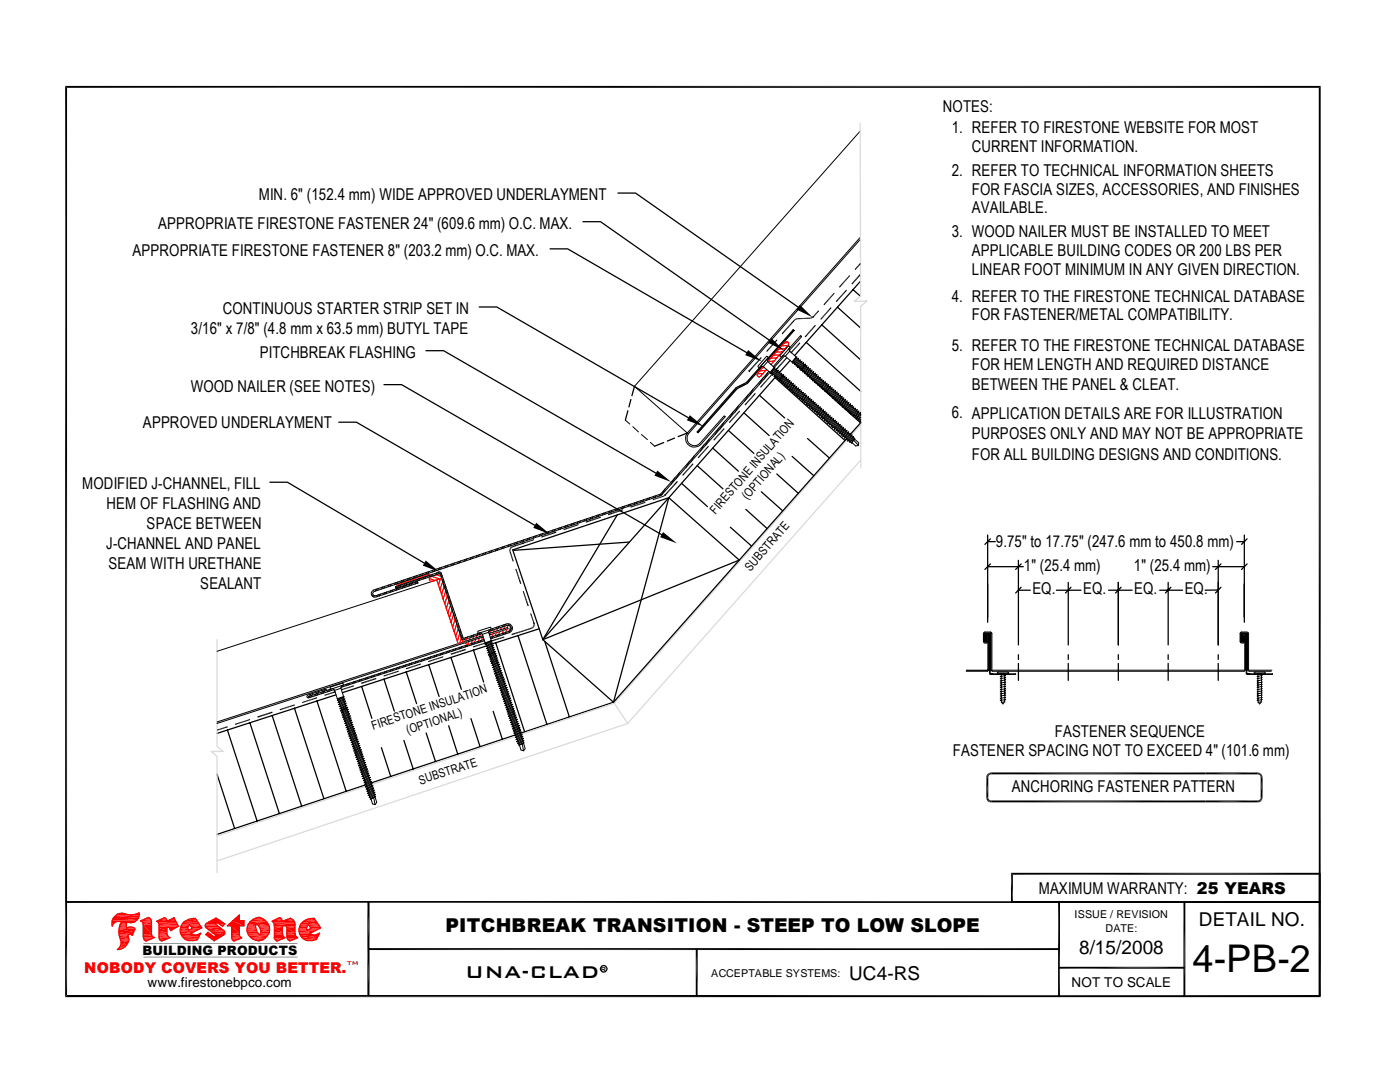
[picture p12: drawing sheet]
<svg xmlns="http://www.w3.org/2000/svg" width="279mm" height="216mm" viewBox="0 0 279 216" stroke-linecap="round" stroke-linejoin="round" font-family="sans-serif">
<defs><g id="words">
<text font-size="7.6" x="238" y="193.9">4-PB-2</text>
<text font-size="4.5" x="92.8" y="195.2">UNA-CLAD</text>
<g font-size="3.8">
<text x="239.3" y="184.8">DETAIL NO.</text>
<text x="88.9" y="186">PITCHBREAK TRANSITION - STEEP TO LOW SLOPE</text>
<text x="215.3" y="190.5">8/15/2008</text>
<text x="169.5" y="195.5">UC4-RS</text>
</g>
<g font-size="3.3">
<text x="188.2" y="22.4">NOTES:</text>
<text x="189.9" y="26.6">1. REFER TO FIRESTONE WEBSITE FOR MOST</text>
<text x="189.9" y="35.1">2. REFER TO TECHNICAL INFORMATION SHEETS</text>
<text x="193.9" y="30.4">CURRENT INFORMATION.</text>
<text x="51.6" y="40">MIN. 6&quot; (152.4 mm) WIDE APPROVED UNDERLAYMENT</text>
<text x="193.9" y="38.8">FOR FASCIA SIZES, ACCESSORIES, AND FINISHES</text>
<text x="31.5" y="45.7">APPROPRIATE FIRESTONE FASTENER 24&quot; (609.6 mm) O.C. MAX.</text>
<text x="189.9" y="47.3">3. WOOD NAILER MUST BE INSTALLED TO MEET</text>
<text x="193.9" y="42.6">AVAILABLE.</text>
<text x="26.4" y="51.1">APPROPRIATE FIRESTONE FASTENER 8&quot; (203.2 mm) O.C. MAX.</text>
<text x="193.9" y="51.1">APPLICABLE BUILDING CODES OR 200 LBS PER</text>
<text x="193.9" y="54.8">LINEAR FOOT MINIMUM IN ANY GIVEN DIRECTION.</text>
<text x="44.4" y="62.7">CONTINUOUS STARTER STRIP SET IN</text>
<text x="189.9" y="60.2">4. REFER TO THE FIRESTONE TECHNICAL DATABASE</text>
<text x="193.9" y="63.9">FOR FASTENER/METAL COMPATIBILITY.</text>
<text x="38.1" y="66.7">3/16&quot; x 7/8&quot; (4.8 mm x 63.5 mm) BUTYL TAPE</text>
<text x="51.9" y="71.4">PITCHBREAK FLASHING</text>
<text x="189.9" y="70">5. REFER TO THE FIRESTONE TECHNICAL DATABASE</text>
<text x="193.9" y="73.8">FOR HEM LENGTH AND REQUIRED DISTANCE</text>
<text x="193.9" y="77.7">BETWEEN THE PANEL &amp; CLEAT.</text>
<text x="38.1" y="78.2">WOOD NAILER (SEE NOTES)</text>
<text x="189.9" y="83.5">6. APPLICATION DETAILS ARE FOR ILLUSTRATION</text>
<text x="28.5" y="85.3">APPROVED UNDERLAYMENT</text>
<text x="193.9" y="87.7">PURPOSES ONLY AND MAY NOT BE APPROPRIATE</text>
<text x="193.9" y="91.7">FOR ALL BUILDING DESIGNS AND CONDITIONS.</text>
<text x="16.4" y="97.7">MODIFIED J-CHANNEL, FILL</text>
<text x="21.3" y="101.6">HEM OF FLASHING AND</text>
<text x="29.3" y="105.6">SPACE BETWEEN</text>
<text x="21.2" y="109.5">J-CHANNEL AND PANEL</text>
<text x="21.7" y="113.5">SEAM WITH URETHANE</text>
<text x="198.8" y="109.1">9.75&quot; to 17.75&quot; (247.6 mm to 450.8 mm)</text>
<text x="204.3" y="113.9">1&quot; (25.4 mm)</text>
<text x="226.3" y="113.9">1&quot; (25.4 mm)</text>
<text x="40" y="117.4">SEALANT</text>
<text x="206" y="118.4">EQ.</text>
<text x="216.2" y="118.4">EQ.</text>
<text x="226.4" y="118.4">EQ.</text>
<text x="236.4" y="118.4">EQ.</text>
<text x="210.5" y="147">FASTENER SEQUENCE</text>
<text x="190.2" y="150.9">FASTENER SPACING NOT TO EXCEED 4&quot; (101.6 mm)</text>
<text x="201.9" y="157.9">ANCHORING FASTENER PATTERN</text>
<text x="207.3" y="178.4">MAXIMUM WARRANTY: 25 YEARS</text>
</g>
<text font-size="3" fill="#f00" x="16.8" y="194.1">NOBODY COVERS YOU BETTER.</text>
<g font-size="2.7">
<text x="29.5" y="196.8">www.firestonebpco.com</text>
<text x="213.8" y="196.9">NOT TO SCALE</text>
</g>
<text font-size="2.6" x="28.4" y="190.5">BUILDING PRODUCTS</text>
<g font-size="2.5">
<text x="74.5" y="145.6" transform="rotate(-18 74.5 145.6)">FIRESTONE INSULATION</text>
<text x="81.4" y="146.5" transform="rotate(-18 81.4 146.5)">(OPTIONAL)</text>
<text x="83.9" y="156.5" transform="rotate(-18 83.9 156.5)">SUBSTRATE</text>
</g>
<g font-size="2.4">
<text x="149.1" y="99.9" transform="rotate(-49 149.1 99.9)">(OPTIONAL)</text>
<text x="142.8" y="102.7" transform="rotate(-49 142.8 102.7)">FIRESTONE INSULATION</text>
<text x="149.8" y="114.1" transform="rotate(-49 149.8 114.1)">SUBSTRATE</text>
</g>
<g font-size="2.2">
<text x="214.5" y="183.2">ISSUE / REVISION</text>
<text x="220.6" y="185.9">DATE:</text>
<text x="141.9" y="194.9">ACCEPTABLE SYSTEMS:</text>
</g>
<text font-size="1.5" fill="#f00" x="69.3" y="192.5">TM</text>
<text font-size="1.5" x="119.8" y="193.7">R</text>
</g></defs>
<path d="M13 17.3h250.6M13.2 17.1v181.9M263.4 17.1v181.9M13.2 180h250.4M73.5 189.4h137.8M139 189.4v9.4M211.3 193.1h25.1M211.4 180v18.8M236.4 180v18.8" fill="none" stroke="#000" stroke-width=".38"/>
<path d="M13 198.8h250.6M73.5 180v18.8" fill="none" stroke="#000" stroke-width=".42"/>
<g fill="#f00">
<path d="M55.5 183.2l.3-.1 .3 .1z"/>
<path d="M55.5 183.3h.6z"/>
<path d="M55.5 183.2l.6 .1z"/>
<path d="M57.9 183.3h.1z"/>
<path d="M55 183.5l.5-.2 .7 .2z"/>
<path d="M55.5 183.3h.6l.1 .2z"/>
<path d="M57.3 183.5l.6-.2 .5 .2z"/>
<path d="M57.9 183.3l.5 .2z"/>
<path d="M54.9 183.5h1.4z"/>
<path d="M55 183.5h1.3z"/>
<path d="M57.2 183.5h1.3z"/>
<path d="M57.3 183.5h1.2z"/>
</g>
<path d="M54.3 183.7h2" fill="none" stroke="#f00" stroke-width=".3"/>
<path d="M54.9 183.5h1.4v.3z" fill="#f00"/>
<path d="M56.3 183.7h2.4" fill="none" stroke="#f00" stroke-width=".3"/>
<path d="M57.2 183.5h1.3l.2 .3z" fill="#f00"/>
<path d="M54.3 183.8h4.4M54.3 183.8h4.5M54.4 183.9h4.4M54.7 184.3h4.2M54.7 184.7h4.2" fill="none" stroke="#f00" stroke-width=".2"/>
<path d="M54.5 184.2h4.3" fill="none" stroke="#f00" stroke-width=".3"/>
<path d="M54.7 184.5h4.2" fill="none" stroke="#f00" stroke-width=".34"/>
<path d="M54.7 184.7h1.9z" fill="#f00"/>
<path d="M54.7 184.7h4.2" fill="none" stroke="#f00" stroke-width=".2"/>
<g fill="#f00">
<path d="M54.7 184.7l1.7 .1z"/>
<path d="M54.7 184.7h1.9z"/>
</g>
<path d="M56.9 184.8h2" fill="none" stroke="#f00" stroke-width=".2"/>
<g fill="#f00">
<path d="M54.7 184.8h1.6z"/>
<path d="M54.7 184.8h1.7z"/>
<path d="M57 184.8h1.9z"/>
<path d="M54.7 184.8l1.6 .2h-1.6z"/>
<path d="M54.7 184.8h1.6v.2z"/>
<path d="M57.1 184.8l1.8 .2h-1.7z"/>
<path d="M57.1 184.8h1.8v.2z"/>
<path d="M54.7 185l1.6 .2h-1.6z"/>
<path d="M54.7 185h1.6v.2z"/>
<path d="M57.2 185l1.7 .2h-1.7z"/>
<path d="M57.2 185h1.7v.2z"/>
<path d="M54.7 185.2l1.6 .9h-1.6z"/>
<path d="M54.7 185.2h1.6v.9z"/>
<path d="M57.2 185.2l1.7 .9h-1.7z"/>
<path d="M57.2 185.2h1.7v.9z"/>
<path d="M54.7 186.1h1.6z"/>
<path d="M57.2 186.1h1.7z"/>
<path d="M54.7 186.1l1.7 .3h-1.7z"/>
<path d="M54.7 186.1h1.6l.1 .3z"/>
<path d="M57.2 186.1l1.7 .3h-1.7z"/>
<path d="M57.2 186.1h1.7v.3z"/>
<path d="M54.7 186.4h1.7z"/>
<path d="M57.2 186.4h1.7z"/>
<path d="M54.7 186.4l1.8 .3h-1.8z"/>
<path d="M54.7 186.4h1.7l.1 .3z"/>
<path d="M57.2 186.4l1.8 .3h-1.8z"/>
<path d="M57.2 186.4h1.7l.1 .3z"/>
<path d="M54.7 186.7h1.8z"/>
<path d="M57.2 186.7h1.8z"/>
<path d="M54.7 186.7l1.9 .2h-1.9z"/>
<path d="M54.7 186.7h1.8l.1 .2z"/>
<path d="M57.2 186.7l1.9 .2h-1.9z"/>
<path d="M57.2 186.7h1.8l.1 .2z"/>
<path d="M54.7 186.9h1.9z"/>
<path d="M57.2 186.9h2z"/>
<path d="M57.3 186.9h1.9z"/>
</g>
<path d="M54.7 187h2.2M54.7 187.1h2.2M57.3 187h2.1M57.3 187.1h2.1" fill="none" stroke="#f00" stroke-width=".2"/>
<path d="M54.7 187.2l1.9 .1h-1.8z" fill="#f00"/>
<path d="M54.7 187.2h2.2" fill="none" stroke="#f00" stroke-width=".2"/>
<path d="M57.3 187.2l1.8 .1h-1.8z" fill="#f00"/>
<path d="M57.3 187.2h2.1" fill="none" stroke="#f00" stroke-width=".2"/>
<g fill="#f00">
<path d="M54.8 187.3l1 .2h-.9z"/>
<path d="M54.8 187.3h1.8l-.8 .2z"/>
<path d="M57.3 187.3l1.1 .2h-.9z"/>
<path d="M57.3 187.3h1.8l-.7 .2z"/>
<path d="M54.9 187.5l.9 .1z"/>
<path d="M57.5 187.5l.8 .1z"/>
<path d="M57.5 187.5h.9z"/>
<path d="M54.9 187.6l.5 .1z"/>
<path d="M54.9 187.6h.9l-.4 .1z"/>
<path d="M57.5 187.6h.8l-.4 .1z"/>
<path d="M55.2 187.7h.2z"/>
</g>
<path d="M54.3 183.8l1.5-.7 .3 .2 .2 .5 1.7-.6 .4 .3 .4 .4 .1 .5 .1 2.3 .4 .4-1.5 .6-.4-.1-.3-.7v-1.9l-.4-.3-.5 .1v1.3l.2 .6 .4 .4-1.6 .7-.4-.3-.2-.3v-2.9z" fill="none" stroke="#f00" stroke-width=".25"/>
<g fill="#f00">
<path d="M24 182.2h.7z"/>
<path d="M27.6 182.2h.2z"/>
<path d="M23.8 182.3h1.2z"/>
<path d="M24 182.2l1 .1z"/>
<path d="M27.4 182.3h.4z"/>
<path d="M27.6 182.2l.2 .1z"/>
<path d="M23.4 182.4h1.9z"/>
<path d="M23.8 182.3l1.5 .1z"/>
<path d="M27.1 182.4h.7z"/>
<path d="M27.4 182.3l.4 .1z"/>
<path d="M23.4 182.5h2z"/>
<path d="M23.4 182.4l2 .1z"/>
<path d="M27 182.5h.8z"/>
<path d="M27.1 182.4l.7 .1z"/>
</g>
<path d="M23.4 182.5h2" fill="none" stroke="#f00" stroke-width=".2"/>
<g fill="#f00">
<path d="M26.9 182.5h.9z"/>
<path d="M27 182.5h.8z"/>
</g>
<path d="M23.2 182.5h2.5" fill="none" stroke="#f00" stroke-width=".2"/>
<g fill="#f00">
<path d="M26.2 182.5h1.6z"/>
<path d="M26.9 182.5h.9z"/>
</g>
<path d="M23.2 182.6h2.8" fill="none" stroke="#f00" stroke-width=".2"/>
<g fill="#f00">
<path d="M26 182.6h1.8z"/>
<path d="M26.2 182.5l1.6 .1z"/>
</g>
<path d="M22.4 183.6h5M22.6 183.2h5M23 182.7h4.8M23 182.6h4.8" fill="none" stroke="#f00" stroke-width=".2"/>
<path d="M22.4 183.4h5.2M22.6 183h5.2" fill="none" stroke="#f00" stroke-width=".42"/>
<path d="M22.4 183.7h4.9" fill="none" stroke="#f00" stroke-width=".21"/>
<g fill="#f00">
<path d="M22.4 183.9h.9z"/>
<path d="M22.4 183.9h1.4z"/>
</g>
<path d="M23.8 183.9h3.3" fill="none" stroke="#f00" stroke-width=".2"/>
<path d="M22.4 183.9h.9z" fill="#f00"/>
<path d="M24 183.9h3" fill="none" stroke="#f00" stroke-width=".2"/>
<path d="M22.4 183.9h.9z" fill="#f00"/>
<path d="M24.1 183.9h2.9" fill="none" stroke="#f00" stroke-width=".2"/>
<g fill="#f00">
<path d="M22.4 183.9l.6 .1z"/>
<path d="M22.4 183.9h.9z"/>
</g>
<path d="M24.2 184h2.7" fill="none" stroke="#f00" stroke-width=".2"/>
<g fill="#f00">
<path d="M22.4 184l.5 .1z"/>
<path d="M22.4 184h.6z"/>
<path d="M24.1 184.1h1.2z"/>
<path d="M24.2 184l1.1 .1z"/>
<path d="M25.3 184l1.2 .1z"/>
<path d="M25.3 184h1.3z"/>
<path d="M22.3 184.1h.6z"/>
<path d="M22.4 184.1h.5z"/>
<path d="M25.6 184.1h.9z"/>
<path d="M25.7 184.1h.8z"/>
<path d="M22.3 184.1l.5 .1z"/>
<path d="M24.1 184.1l1.2 .1z"/>
<path d="M22.3 184.2l.3 .2h-.2z"/>
<path d="M22.3 184.2h.5l-.2 .2z"/>
<path d="M24.1 184.2l1.1 .2h-1.2z"/>
<path d="M24.1 184.2h1.2l-.1 .2z"/>
<path d="M22.4 184.4l.1 .2h-.1z"/>
<path d="M22.4 184.4h.2l-.1 .2z"/>
<path d="M24 184.4l1.2 .2h-1.3z"/>
<path d="M24 184.4h1.2v.2z"/>
<path d="M22.4 184.6h.1z"/>
<path d="M23.9 184.6h1.3z"/>
<path d="M22.4 184.6v.1z"/>
<path d="M23.9 184.6l1.3 .1h-1.3z"/>
<path d="M23.9 184.6h1.3v.1z"/>
<path d="M23.9 184.7l1.3 .3h-1.4z"/>
<path d="M23.9 184.7h1.3v.3z"/>
<path d="M23.8 185h1.5z"/>
<path d="M25.7 185h.7z"/>
<path d="M25.7 185h.8z"/>
<path d="M23.8 185l1.5 .2h-1.5z"/>
<path d="M23.8 185h1.5v.2z"/>
<path d="M25.4 185.2l.3-.2 1.1 .2z"/>
<path d="M25.7 185l1.1 .2z"/>
<path d="M23.8 185.2h1.5z"/>
<path d="M25.3 185.2h1.5z"/>
<path d="M25.4 185.2h1.4z"/>
</g>
<path d="M23.8 185.3h3.1M23.8 185.3h3.2" fill="none" stroke="#f00" stroke-width=".2"/>
<g fill="#f00">
<path d="M23.8 185.4l2.9 .6h-3z"/>
<path d="M23.8 185.4h3.2l-.3 .6z"/>
<path d="M23.7 186l2.8 .4h-2.7z"/>
<path d="M23.7 186h3l-.2 .4z"/>
<path d="M23.8 186.4l1.9 .1z"/>
</g>
<path d="M23.8 186.5h2" fill="none" stroke="#f00" stroke-width=".2"/>
<g fill="#f00">
<path d="M25.8 186.4l.7 .1z"/>
<path d="M23.8 186.5l1.7 .1z"/>
<path d="M23.8 186.5h1.9z"/>
<path d="M26.2 186.5l.3 .1z"/>
<path d="M26.2 186.5h.3z"/>
<path d="M23.8 186.6h1.8z"/>
<path d="M26.3 186.6h.2z"/>
<path d="M23.8 186.6l1.8 .1z"/>
<path d="M23.8 186.7l1.9 .3h-1.8z"/>
<path d="M23.8 186.7h1.8l.1 .3z"/>
<path d="M23.9 187l1.8 .4h-1.7z"/>
<path d="M23.9 187h1.8v.4z"/>
<path d="M24 187.4l1.7 .1z"/>
<path d="M24 187.5l1.7 .2h-1.6z"/>
<path d="M24 187.5h1.7v.2z"/>
<path d="M24.1 187.7l1.5 .3h-1.4z"/>
<path d="M24.1 187.7h1.6l-.1 .3z"/>
<path d="M24.2 188h1.4z"/>
<path d="M24.2 188l1.1 .5h-1.2z"/>
<path d="M24.2 188h1.4l-.3 .5z"/>
<path d="M24.1 188.5l1.2 .1z"/>
<path d="M24.1 188.5h1.2z"/>
<path d="M24.1 188.6l.8 .3h-1z"/>
<path d="M24.1 188.6h1.2l-.4 .3z"/>
<path d="M23.9 188.9l.8 .2h-.9z"/>
<path d="M23.9 188.9h1l-.2 .2z"/>
<path d="M23.8 189.1l.7 .1h-.8z"/>
<path d="M23.8 189.1h.9l-.2 .1z"/>
<path d="M23.5 189.4l.2-.2 .3 .2z"/>
<path d="M23.7 189.2h.8l-.5 .2z"/>
<path d="M23.5 189.4h.5z"/>
</g>
<path d="M22.4 184.7h.1M23 182.8a2.02 2.02 0 0 1 2.4-.3l.6 .1 1.8-.4a1.76 1.76 0 0 1-2.5 1.8v1.2a1.24 1.24 0 0 1 1.7 .2l-.6 1.2-.6-.2-.3 .2a2.16 2.16 0 0 1-2.1 2.9 1.71 1.71 0 0 0 .6-2.1 3.9 3.9 0 0 1 .2-3.5 1.41 1.41 0 0 0-1.8 .8 1.87 1.87 0 0 1 .6-1.9z" fill="none" stroke="#f00" stroke-width=".25"/>
<g fill="#f00">
<path d="M38.7 183.2h.3z"/>
<path d="M38.5 183.3h.5z"/>
<path d="M38.7 183.2l.3 .1z"/>
<path d="M37.7 183.4l.8-.1 .6 .1z"/>
<path d="M38.5 183.3h.5l.1 .1z"/>
</g>
<path d="M37 183.6h2.3" fill="none" stroke="#f00" stroke-width=".34"/>
<path d="M37.7 183.4h1.4l.2 .4z" fill="#f00"/>
<path d="M36.5 184h3.1" fill="none" stroke="#f00" stroke-width=".38"/>
<path d="M36.3 184.3h3.5" fill="none" stroke="#f00" stroke-width=".34"/>
<g fill="#f00">
<path d="M36.3 184.5l1.4 .2h-1.5z"/>
<path d="M36.3 184.5h1.5l-.1 .2z"/>
</g>
<path d="M37.8 184.6h2.1" fill="none" stroke="#f00" stroke-width=".2"/>
<g fill="#f00">
<path d="M36.2 184.7h1.4z"/>
<path d="M36.2 184.7h1.5z"/>
</g>
<path d="M38 184.7h2" fill="none" stroke="#f00" stroke-width=".2"/>
<g fill="#f00">
<path d="M36.2 184.7l1.3 .3h-1.4z"/>
<path d="M36.2 184.7h1.4l-.1 .3z"/>
</g>
<path d="M38 184.9h2.2" fill="none" stroke="#f00" stroke-width=".3"/>
<path d="M36.1 185l1.4 .1z" fill="#f00"/>
<path d="M38.2 185.1h2.1" fill="none" stroke="#f00" stroke-width=".2"/>
<g fill="#f00">
<path d="M36 185.1l1.5 .1z"/>
<path d="M38.3 185.1l2 .1z"/>
<path d="M36 185.2h1.5z"/>
<path d="M38.3 185.2h2z"/>
<path d="M38.3 185.2h1.9z"/>
<path d="M36 185.2l1.5 .1z"/>
<path d="M38.4 185.2l1.7 .1z"/>
<path d="M38.4 185.2h1.8z"/>
<path d="M36 185.3h1.5z"/>
<path d="M38.2 185.3h1.7z"/>
<path d="M38.4 185.3h1.7z"/>
<path d="M36 185.3l1.6 .3h-1.6z"/>
<path d="M36 185.3h1.5l.1 .3z"/>
<path d="M37.6 185.6l.6-.3 1.1 .3z"/>
<path d="M38.2 185.3h1.7l-.6 .3z"/>
</g>
<path d="M36 185.7h3.3M36.1 186.2h2.2" fill="none" stroke="#f00" stroke-width=".2"/>
<path d="M36 186h3" fill="none" stroke="#f00" stroke-width=".38"/>
<path d="M40 186.3l.1-.1z" fill="#f00"/>
<path d="M36.1 186.3h2.2" fill="none" stroke="#f00" stroke-width=".2"/>
<path d="M39.8 186.4h.2z" fill="#f00"/>
<path d="M36.1 186.4h2.3" fill="none" stroke="#f00" stroke-width=".2"/>
<g fill="#f00">
<path d="M39.7 186.4h.3z"/>
<path d="M39.8 186.4h.2z"/>
</g>
<path d="M36.1 186.4h2.4" fill="none" stroke="#f00" stroke-width=".2"/>
<g fill="#f00">
<path d="M39.5 186.5h.4z"/>
<path d="M39.7 186.4h.3z"/>
</g>
<path d="M36.2 186.5h2.3" fill="none" stroke="#f00" stroke-width=".2"/>
<g fill="#f00">
<path d="M39.4 186.5h.5z"/>
<path d="M39.5 186.5h.4z"/>
</g>
<path d="M36.2 186.5h2.8" fill="none" stroke="#f00" stroke-width=".2"/>
<g fill="#f00">
<path d="M39 186.6h.9z"/>
<path d="M39.4 186.5h.5z"/>
</g>
<path d="M36.2 186.7h3.7" fill="none" stroke="#f00" stroke-width=".34"/>
<path d="M36.4 187.1h3.3" fill="none" stroke="#f00" stroke-width=".42"/>
<path d="M36.8 187.4h2.7" fill="none" stroke="#f00" stroke-width=".2"/>
<path d="M37.1 187.5l1.9 .1h-1.7z" fill="#f00"/>
<path d="M37.1 187.6h2.3" fill="none" stroke="#f00" stroke-width=".2"/>
<g fill="#f00">
<path d="M37.3 187.6l1.4 .1z"/>
<path d="M37.3 187.6h1.7z"/>
<path d="M37.6 187.7h1z"/>
<path d="M37.6 187.7h1.1z"/>
<path d="M37.7 187.7h.9z"/>
</g>
<path d="M40.3 185.1l-1.3-1.9a2.81 2.81 0 0 0-3.1 2.3 2.3 2.3 0 0 0 3.5 2l.7-1.3a1.64 1.64 0 0 1-2 .1l2.2-1.1" fill="none" stroke="#f00" stroke-width=".25"/>
<g fill="#f00">
<path d="M32.8 183.1h.1z"/>
<path d="M32.5 183.3l.3-.2 .3 .2z"/>
<path d="M32.8 183.1l.3 .2z"/>
<path d="M34.4 183.3l.3-.2 .1 .2z"/>
<path d="M34.7 183.1l.1 .2z"/>
<path d="M31.9 183.5l.6-.2 .8 .2z"/>
<path d="M32.5 183.3h.6l.2 .2z"/>
<path d="M33.9 183.5l.5-.2 .5 .2z"/>
<path d="M34.4 183.3h.4l.1 .2z"/>
</g>
<path d="M31.3 183.7h2" fill="none" stroke="#f00" stroke-width=".3"/>
<g fill="#f00">
<path d="M31.9 183.5h1.4v.3z"/>
<path d="M33.4 183.8l.5-.3 1.2 .3z"/>
<path d="M33.9 183.5h1l.2 .3z"/>
</g>
<path d="M31.3 183.8h2" fill="none" stroke="#f00" stroke-width=".2"/>
<g fill="#f00">
<path d="M33.3 183.8h1.8z"/>
<path d="M33.4 183.8h1.7z"/>
</g>
<path d="M31.3 183.9h3.9" fill="none" stroke="#f00" stroke-width=".21"/>
<path d="M31.5 184.2h3.9" fill="none" stroke="#f00" stroke-width=".3"/>
<path d="M31.7 184.5h3.8" fill="none" stroke="#f00" stroke-width=".38"/>
<path d="M31.8 184.7h3.8M31.8 184.8h3.8M31.8 184.9h3.8" fill="none" stroke="#f00" stroke-width=".2"/>
<g fill="#f00">
<path d="M31.8 185h1.6z"/>
<path d="M31.8 185h1.8z"/>
<path d="M33.6 185h1.7z"/>
<path d="M33.6 185h1.8z"/>
<path d="M31.8 185l1.6 .1z"/>
<path d="M33.7 185l1.5 .1z"/>
<path d="M33.7 185h1.6z"/>
<path d="M31.8 185.1h1.6z"/>
<path d="M33.7 185.1h1.4z"/>
<path d="M33.7 185.1h1.5z"/>
<path d="M31.8 185.1l1.5 .1z"/>
<path d="M33.8 185.1l1.2 .1z"/>
<path d="M33.8 185.1h1.3z"/>
<path d="M31.8 185.2l1.5 .5h-1.5z"/>
<path d="M31.8 185.2h1.5v.5z"/>
<path d="M33.8 185.2l.3 .5z"/>
<path d="M33.8 185.2h1.2l-.9 .5z"/>
<path d="M31.8 185.7h1.5z"/>
<path d="M31.8 185.7l1.5 .4h-1.5z"/>
<path d="M31.8 185.7h1.5v.4z"/>
<path d="M31.8 186.1l1.6 .3h-1.6z"/>
<path d="M31.8 186.1h1.5l.1 .3z"/>
<path d="M31.8 186.4l1.6 .3h-1.6z"/>
<path d="M31.8 186.4h1.6v.3z"/>
<path d="M31.8 186.7l1.9 .2h-1.9z"/>
<path d="M31.8 186.7h1.6l.3 .2z"/>
</g>
<path d="M31.8 187h2.1M31.8 187.1h2.1" fill="none" stroke="#f00" stroke-width=".2"/>
<path d="M31.8 187.2l1.1 .3h-1z" fill="#f00"/>
<path d="M31.8 187.3h2.1" fill="none" stroke="#f00" stroke-width=".38"/>
<g fill="#f00">
<path d="M31.9 187.5h1l-.6 .3z"/>
<path d="M29.2 183.2l.4-.2 .3 .2z"/>
<path d="M28.6 183.5l.6-.3 .9 .3z"/>
<path d="M29.2 183.2h.7l.2 .3z"/>
</g>
<path d="M28 183.6h2.2" fill="none" stroke="#f00" stroke-width=".25"/>
<path d="M28.6 183.5h1.5l.1 .3z" fill="#f00"/>
<path d="M28 183.8h2.2" fill="none" stroke="#f00" stroke-width=".2"/>
<g fill="#f00">
<path d="M28.2 183.9h2z"/>
<path d="M28.3 183.9l1.9 .2h-1.7z"/>
<path d="M28.3 183.9h1.9v.2z"/>
<path d="M28.5 184.1l1.7 .4h-1.6z"/>
<path d="M28.5 184.1h1.7v.4z"/>
<path d="M28.6 184.5l1.6 1.9h-1.6z"/>
<path d="M28.6 184.5h1.6v1.9z"/>
<path d="M28.6 186.4l1.7 .3h-1.7z"/>
<path d="M28.6 186.4h1.6l.1 .3z"/>
<path d="M28.6 186.7l1.9 .2h-1.9z"/>
<path d="M28.6 186.7h1.7l.2 .2z"/>
<path d="M28.6 186.9h2z"/>
</g>
<path d="M28.6 187h2.3" fill="none" stroke="#f00" stroke-width=".2"/>
<path d="M28.6 187.1l1.8 .2h-1.7z" fill="#f00"/>
<path d="M28.6 187.2h2.3" fill="none" stroke="#f00" stroke-width=".21"/>
<g fill="#f00">
<path d="M28.7 187.3l.9 .3h-.8z"/>
<path d="M28.7 187.3h1.7l-.8 .3z"/>
<path d="M28.8 187.6h.8l-.5 .2z"/>
</g>
<path d="M28 183.8l1.6-.8 .3 .2 .3 .7v2.5l.1 .3 .6 .4-1.8 .7-.3-.2-.2-.7-.1-2.8zM31.3 183.8l1.6-.7 .4 .4v.3l1.4-.7 .9 1.7-1.5 .9-.3-.6-.2-.1h-.2a1.87 1.87 0 0 0 .5 2.1l-1.6 .7-.4-.3-.1-.3-.1-2.9zM34.7 183.1h.1M35.6 184.8h.1M37.8 184.5l.6 .8-.8 .3a.92 .92 0 0 1 .2-1.1z" fill="none" stroke="#f00" stroke-width=".25"/>
<g fill="#f00">
<path d="M41.5 184.1l1.6-.9 1.4 .9z"/>
<path d="M43.1 183.2l1.4 .9z"/>
<path d="M41.5 184.1h1.9z"/>
<path d="M43.4 184.1h1.1z"/>
<path d="M41.2 184.3l.3-.2 1.6 .2z"/>
<path d="M41.5 184.1h1.9l-.3 .2z"/>
<path d="M43.4 184.1l1.4 .2h-1.2z"/>
<path d="M43.4 184.1h1.1l.3 .2z"/>
<path d="M41.2 184.3h1.8z"/>
<path d="M41.2 184.3h1.9z"/>
<path d="M43.6 184.3h1.2z"/>
<path d="M41.1 184.3h1.9z"/>
<path d="M43.7 184.3h1.1z"/>
<path d="M41.1 184.3l1.9 .1z"/>
<path d="M43.7 184.3l1.2 .1z"/>
<path d="M41.1 184.4h1.9z"/>
<path d="M43.7 184.4h1.2z"/>
<path d="M43.7 184.4h1.1z"/>
<path d="M43.8 184.4h1z"/>
</g>
<path d="M41 184.4h2.1" fill="none" stroke="#f00" stroke-width=".2"/>
<path d="M43.8 184.4h1z" fill="#f00"/>
<path d="M40.9 184.6h2.5" fill="none" stroke="#f00" stroke-width=".25"/>
<g fill="#f00">
<path d="M43.9 184.4l.6 .3h-.3z"/>
<path d="M43.9 184.4h.9l-.3 .3z"/>
</g>
<path d="M40.9 184.8h2.7" fill="none" stroke="#f00" stroke-width=".2"/>
<g fill="#f00">
<path d="M44.2 184.7l.2 .1z"/>
<path d="M44.2 184.7h.3l-.1 .1z"/>
</g>
<path d="M41 184.8h2.6" fill="none" stroke="#f00" stroke-width=".2"/>
<path d="M41 184.8h2.6" fill="none" stroke="#f00" stroke-width=".2"/>
<path d="M41 184.9h2.7M41 185h2.9" fill="none" stroke="#f00" stroke-width=".2"/>
<g fill="#f00">
<path d="M41.2 185.1l3.5 .6h-2.8z"/>
<path d="M41.2 185.1h2.7l.8 .6z"/>
</g>
<path d="M41.9 185.8h2.9" fill="none" stroke="#f00" stroke-width=".21"/>
<path d="M42.2 186h2.7" fill="none" stroke="#f00" stroke-width=".2"/>
<path d="M42.3 186.1h2.6" fill="none" stroke="#f00" stroke-width=".2"/>
<path d="M42.3 186.1h2.6" fill="none" stroke="#f00" stroke-width=".2"/>
<g fill="#f00">
<path d="M41.5 186.1h.2h-.3z"/>
<path d="M41.5 186.1h.2z"/>
</g>
<path d="M42.3 186.1h2.6" fill="none" stroke="#f00" stroke-width=".2"/>
<g fill="#f00">
<path d="M41.4 186.1l.6 .3h-.8z"/>
<path d="M41.4 186.1h.3l.3 .3z"/>
</g>
<path d="M42.5 186.3h2.4" fill="none" stroke="#f00" stroke-width=".25"/>
<g fill="#f00">
<path d="M41.1 186.5h1z"/>
<path d="M41.2 186.4l.9 .1z"/>
<path d="M42.8 186.4l1.9 .1z"/>
</g>
<path d="M42.8 186.4h2" fill="none" stroke="#f00" stroke-width=".2"/>
<g fill="#f00">
<path d="M41.1 186.5h1z"/>
<path d="M42.8 186.5h1.9z"/>
<path d="M42.9 186.5h1.8z"/>
<path d="M41.1 186.5l1.1 .1z"/>
<path d="M42.9 186.5l1.8 .1z"/>
<path d="M41.2 186.6l1.1 .1h-1z"/>
<path d="M41.2 186.6h1l.1 .1z"/>
<path d="M43 186.6l1.5 .1h-1.4z"/>
<path d="M43 186.6h1.7l-.2 .1z"/>
<path d="M41.3 186.7h1.1z"/>
<path d="M43.1 186.7h1.3z"/>
<path d="M43.1 186.7h1.4z"/>
<path d="M41.4 186.7h1z"/>
<path d="M41.4 186.7l1.3 .2h-1z"/>
<path d="M41.4 186.7h1l.3 .2z"/>
<path d="M42.8 186.9l.3-.2 .9 .2z"/>
<path d="M43.1 186.7h1.3l-.4 .2z"/>
<path d="M41.7 186.9h1z"/>
<path d="M42.8 186.9h1.2z"/>
<path d="M42.7 186.9h1.3z"/>
<path d="M41.7 186.9l1.1 .8z"/>
<path d="M41.7 186.9h2.3l-1.2 .8z"/>
<path d="M46.5 183.7l1.3-1.1v1.1z"/>
<path d="M46.5 183.7h1.3z"/>
<path d="M47.8 183.7h.8z"/>
</g>
<path d="M46.4 183.7h2.3M46.5 183.7h2.2" fill="none" stroke="#f00" stroke-width=".2"/>
<g fill="#f00">
<path d="M45.4 184.7l1-.9 2.3 .9z"/>
<path d="M46.4 183.8h2.3v.9z"/>
</g>
<path d="M45.3 184.7h3.4" fill="none" stroke="#f00" stroke-width=".2"/>
<g fill="#f00">
<path d="M45.3 184.7h.9z"/>
<path d="M47.8 184.7h.8z"/>
<path d="M46.2 184.7l1.6 .1z"/>
<path d="M46.2 184.8h1.6z"/>
<path d="M46.2 184.8l1.6 1.5h-1.6z"/>
<path d="M46.2 184.8h1.6v1.5z"/>
<path d="M46.2 186.3l1.6 .3h-1.6z"/>
<path d="M46.2 186.3h1.6v.3z"/>
<path d="M46.2 186.6l1.8 .3h-1.8z"/>
<path d="M46.2 186.6h1.6l.2 .3z"/>
<path d="M46.2 186.9l1.9 .1z"/>
</g>
<path d="M46.2 187.1h2.1" fill="none" stroke="#f00" stroke-width=".2"/>
<path d="M46.2 187.2l1.7 .1h-1.6z" fill="#f00"/>
<path d="M46.2 187.2h2.1" fill="none" stroke="#f00" stroke-width=".2"/>
<g fill="#f00">
<path d="M46.3 187.3l.9 .3h-.8z"/>
<path d="M46.3 187.3h1.6l-.7 .3z"/>
<path d="M46.4 187.6h.8l-.5 .2z"/>
</g>
<path d="M40.3 185.1v.1M41 184.4l2.1-1.2 1.8 1.2-.5 .4-1-.7-.4 .2 1.7 1.4a.57 .57 0 0 1 0 .9l-2 1.1-1.6-1.2 .4-.4 1.2 .8 .4-.2-2.1-1.7zM41.5 186v.1M45.3 184.7l2.5-2.1v1.1h.9v1h-.9v1.9l.5 .6-1.6 .6-.4-.5-.1-2.5zM48.7 184.7h.1M49.9 183.9l.6-.4 1.2-.5a2.39 2.39 0 0 1 2.1 2.4 2.39 2.39 0 0 1-2.1 2.3 2.3 2.3 0 0 1-2.2-1.3 2.3 2.3 0 0 1 .4-2.5zM51.1 184.3a2.15 2.15 0 0 1 .9 2.3 2.06 2.06 0 0 1-.9-2.3zM60.4 184a3.5 3.5 0 0 1 2.3-.8l1.3 2-2.2 1.1a1.63 1.63 0 0 0 2-.1l-.7 1.3a2.24 2.24 0 0 1-2.9-.5 2.24 2.24 0 0 1 .2-3z" fill="none" stroke="#f00" stroke-width=".25"/>
<g fill="#f00">
<path d="M62.4 183.2h.3z"/>
<path d="M62.2 183.3h.5z"/>
<path d="M62.4 183.2l.3 .1z"/>
<path d="M61.5 183.4l.7-.1 .6 .1z"/>
<path d="M62.2 183.3h.5l.1 .1z"/>
</g>
<path d="M60.8 183.5h2.2" fill="none" stroke="#f00" stroke-width=".3"/>
<path d="M61.5 183.4h1.3l.2 .3z" fill="#f00"/>
<path d="M60.4 183.8h2.8" fill="none" stroke="#f00" stroke-width=".3"/>
<path d="M60 184.2h3.5" fill="none" stroke="#f00" stroke-width=".42"/>
<path d="M59.9 184.4h3.6" fill="none" stroke="#f00" stroke-width=".2"/>
<g fill="#f00">
<path d="M59.9 184.5l1.4 .2h-1.4z"/>
<path d="M59.9 184.5h1.7l-.3 .2z"/>
</g>
<path d="M61.6 184.6h2.1" fill="none" stroke="#f00" stroke-width=".25"/>
<g fill="#f00">
<path d="M59.9 184.7l1.4 .2h-1.5z"/>
<path d="M59.9 184.7h1.4v.2z"/>
</g>
<path d="M61.7 184.8h2.1" fill="none" stroke="#f00" stroke-width=".2"/>
<g fill="#f00">
<path d="M59.8 184.9l1.4 .1h-1.5z"/>
<path d="M59.8 184.9h1.5l-.1 .1z"/>
</g>
<path d="M61.9 185h2" fill="none" stroke="#f00" stroke-width=".2"/>
<path d="M59.7 185l1.5 .1z" fill="#f00"/>
<path d="M61.9 185.1h2.1" fill="none" stroke="#f00" stroke-width=".2"/>
<g fill="#f00">
<path d="M59.7 185.1l1.5 .1z"/>
<path d="M62 185.1l2 .1z"/>
<path d="M59.7 185.2h1.5z"/>
<path d="M62 185.2h2z"/>
<path d="M59.7 185.2l1.5 .1z"/>
<path d="M62 185.2l1.8 .1z"/>
<path d="M59.7 185.3h1.5z"/>
<path d="M61.9 185.3h1.7z"/>
<path d="M62.1 185.3h1.7z"/>
<path d="M59.7 185.3l1.5 .2h-1.5z"/>
<path d="M59.7 185.3h1.5v.2z"/>
<path d="M61.6 185.5l.3-.2 1.5 .2z"/>
<path d="M61.9 185.3h1.7l-.2 .2z"/>
<path d="M59.7 185.5l1.6 .1h-1.6z"/>
<path d="M59.7 185.5h1.5l.1 .1z"/>
<path d="M61.3 185.6l.3-.1 1.4 .1z"/>
<path d="M61.6 185.5h1.8l-.4 .1z"/>
</g>
<path d="M59.7 185.8h3.3" fill="none" stroke="#f00" stroke-width=".38"/>
<path d="M59.7 186.1h2.6M59.7 186.2h2.3" fill="none" stroke="#f00" stroke-width=".2"/>
<path d="M63.7 186.3l.1-.1z" fill="#f00"/>
<path d="M59.8 186.3h2.2" fill="none" stroke="#f00" stroke-width=".2"/>
<path d="M63.5 186.4h.2z" fill="#f00"/>
<path d="M59.8 186.4h2.4" fill="none" stroke="#f00" stroke-width=".2"/>
<g fill="#f00">
<path d="M63.2 186.5l.3-.1 .1 .1z"/>
<path d="M63.5 186.4h.2l-.1 .1z"/>
</g>
<path d="M59.9 186.5h2.3" fill="none" stroke="#f00" stroke-width=".2"/>
<g fill="#f00">
<path d="M63.1 186.5h.5z"/>
<path d="M63.2 186.5h.4z"/>
</g>
<path d="M59.9 186.5h2.5" fill="none" stroke="#f00" stroke-width=".2"/>
<g fill="#f00">
<path d="M63 186.5h.6z"/>
<path d="M63.1 186.5h.5z"/>
</g>
<path d="M59.9 186.5h2.8" fill="none" stroke="#f00" stroke-width=".2"/>
<g fill="#f00">
<path d="M62.7 186.6h.9z"/>
<path d="M63 186.5h.6z"/>
</g>
<path d="M59.9 186.8h3.7" fill="none" stroke="#f00" stroke-width=".42"/>
<path d="M60.2 187.2h3.2" fill="none" stroke="#f00" stroke-width=".38"/>
<path d="M60.6 187.4h2.6" fill="none" stroke="#f00" stroke-width=".2"/>
<path d="M60.8 187.5l1.8 .1h-1.6z" fill="#f00"/>
<path d="M60.8 187.6h2.3" fill="none" stroke="#f00" stroke-width=".2"/>
<g fill="#f00">
<path d="M61 187.6l1.4 .1z"/>
<path d="M61 187.6h1.6z"/>
<path d="M61.3 187.7h1z"/>
<path d="M61.3 187.7h1.1z"/>
<path d="M61.4 187.7h.9z"/>
</g>
<path d="M61.6 184.5l.5 .8-.8 .3a.92 .92 0 0 1 .3-1.1z" fill="none" stroke="#f00" stroke-width=".25"/>
<g fill="#f00">
<path d="M51.1 183.2l.6-.2 .4 .2z"/>
<path d="M50.7 183.3l.4-.1 1.4 .1z"/>
<path d="M51.1 183.2h1l.4 .1z"/>
</g>
<path d="M50.5 183.4h2.2" fill="none" stroke="#f00" stroke-width=".2"/>
<path d="M50.7 183.3h1.8l.2 .2z" fill="#f00"/>
<path d="M49.6 184.1h3.9M50 183.7h3.2" fill="none" stroke="#f00" stroke-width=".38"/>
<path d="M49.9 183.9h3.3" fill="none" stroke="#f00" stroke-width=".2"/>
<path d="M49.6 184.3l1.5 .1z" fill="#f00"/>
<path d="M51.1 184.3h2.4" fill="none" stroke="#f00" stroke-width=".2"/>
<path d="M49.6 184.4h1.5z" fill="#f00"/>
<path d="M51.2 184.4h2.3" fill="none" stroke="#f00" stroke-width=".2"/>
<g fill="#f00">
<path d="M49.6 184.4l1.5 .2h-1.6z"/>
<path d="M49.6 184.4h1.5v.2z"/>
</g>
<path d="M51.2 184.5h2.4" fill="none" stroke="#f00" stroke-width=".25"/>
<g fill="#f00">
<path d="M49.5 184.6l1.5 .2h-1.6z"/>
<path d="M49.5 184.6h1.6l-.1 .2z"/>
</g>
<path d="M51.5 184.7h2.2" fill="none" stroke="#f00" stroke-width=".21"/>
<path d="M49.4 184.8l1.6 .1z" fill="#f00"/>
<path d="M51.7 184.8h2" fill="none" stroke="#f00" stroke-width=".2"/>
<path d="M49.4 184.9h1.7z" fill="#f00"/>
<path d="M51.7 184.9h2.1" fill="none" stroke="#f00" stroke-width=".2"/>
<g fill="#f00">
<path d="M49.4 184.9l1.7 .2h-1.8z"/>
<path d="M49.4 184.9h1.7v.2z"/>
</g>
<path d="M51.7 185h2.1" fill="none" stroke="#f00" stroke-width=".2"/>
<g fill="#f00">
<path d="M49.3 185.1l1.8 .2h-1.8z"/>
<path d="M49.3 185.1h1.8v.2z"/>
<path d="M51.8 185.1l2 .2h-1.9z"/>
<path d="M51.8 185.1h2v.2z"/>
<path d="M49.3 185.3l1.8 .1z"/>
<path d="M51.9 185.3l1.9 .1z"/>
<path d="M49.3 185.4l1.8 .1h-1.8z"/>
<path d="M49.3 185.4h1.8v.1z"/>
<path d="M51.9 185.4l1.9 .1h-1.8z"/>
<path d="M51.9 185.4h1.9v.1z"/>
<path d="M49.3 185.5h1.9z"/>
<path d="M52 185.5h1.8z"/>
<path d="M49.3 185.5l2 .3h-2z"/>
<path d="M49.3 185.5h1.9l.1 .3z"/>
<path d="M52 185.5l1.8 .3h-1.8z"/>
<path d="M52 185.5h1.8v.3z"/>
</g>
<path d="M49.3 185.9h2.1" fill="none" stroke="#f00" stroke-width=".2"/>
<g fill="#f00">
<path d="M52 185.8l1.7 .1z"/>
<path d="M52 185.8h1.8z"/>
</g>
<path d="M49.3 186h2.1" fill="none" stroke="#f00" stroke-width=".2"/>
<g fill="#f00">
<path d="M52 185.9l1.7 .2h-1.6z"/>
<path d="M52 185.9h1.7v.2z"/>
</g>
<path d="M49.4 186.1h2.1" fill="none" stroke="#f00" stroke-width=".2"/>
<path d="M52.1 186.1h1.6z" fill="#f00"/>
<path d="M49.4 186.2h2.2" fill="none" stroke="#f00" stroke-width=".2"/>
<g fill="#f00">
<path d="M52.1 186.1l1.5 .2h-1.6z"/>
<path d="M52.1 186.1h1.6l-.1 .2z"/>
</g>
<path d="M49.4 186.4h2.5" fill="none" stroke="#f00" stroke-width=".25"/>
<g fill="#f00">
<path d="M52 186.3l1.5 .2h-1.5z"/>
<path d="M52 186.3h1.6l-.1 .2z"/>
</g>
<path d="M49.6 186.6h2.4" fill="none" stroke="#f00" stroke-width=".2"/>
<g fill="#f00">
<path d="M52 186.5l1.5 .1z"/>
<path d="M52 186.5h1.5z"/>
</g>
<path d="M49.7 186.6h3.8M50.2 187.3h2.8" fill="none" stroke="#f00" stroke-width=".2"/>
<path d="M49.7 186.8h3.7" fill="none" stroke="#f00" stroke-width=".34"/>
<path d="M49.9 187.1h3.2" fill="none" stroke="#f00" stroke-width=".21"/>
<path d="M50.4 187.4l1.9 .2h-1.4z" fill="#f00"/>
<path d="M50.4 187.5h2.3" fill="none" stroke="#f00" stroke-width=".21"/>
<g fill="#f00">
<path d="M50.9 187.6h1.2z"/>
<path d="M50.9 187.6h1.4z"/>
<path d="M51 187.6h1.1l-.4 .1z"/>
</g>
<g fill="none" stroke="#000" stroke-width=".2">
<path d="M171.7 26.2l-45.1 50.9 10.6 9.3M171.7 47.8l-34.3 38.8a1.49 1.49 0 0 0 .2 2 1.49 1.49 0 0 0 2-.1l4.9-5.5 .2 .1-4.9 5.6a1.78 1.78 0 0 1-2.4 .1 1.78 1.78 0 0 1-.2-2.4M171.7 47.3l-34.5 39.1M149.3 78.8l-.7 1.3M149.4 74l.2 .2M150.3 77.7l-.7 1.3M152.2 75.5l-.7 1.3M152.3 73.2l1.4 1.1M153 71.1l.3 .3-1.7 2-.3-.1v-.2zM153 71.7l.2 .4M153.2 72l5.3-6-.2-.2-9.4 10.5-2.1 1.1-7.7 8.8 .2 .2 7.9-8.8 2-1.1 3-3.4M153.2 72.1l1.3 1.2-.8 1"/>
<path d="M153.2 72.1l-.9 1.1-.4-.2M153.3 74.4l-.8 1.2M153.4 74.1l-21.6 24.5-57.2 19.1a.74 .74 0 0 0-.5 1 .74 .74 0 0 0 1 .4l8.3-2.8M153.7 74.3l-21.9 24.6-57.1 19.1a.45 .45 0 0 0-.3 .6 .45 .45 0 0 0 .6 .3l8.3-2.8 .1 .2M153.7 74.3h.2M154.1 74.4l.1 .1M154.4 74.7l.2 .1M154.4 73.4l.2-.1v.3l-.8 1zM154.6 73.6l.2 .1M154.7 75l.2 .1M154.8 73.7l.2-.1-.1 .3-.8 1zM154.9 73.9l.2 .1"/>
<path d="M155 75.3l.2 .1M155.1 74l.2-.1-.6 1.1-.2 .2zM155.2 74.2l.2 .1M155.4 75.6l.1 .1M155.4 74.3l.3-.1-.7 1.1-.2 .1zM155.6 74.5l.1 .1M155.7 75.9l.2 .1M155.7 74.6l.3-.1-.6 1.1-.2 .1zM155.9 74.8l.2 .1M156 76.2l.2 .1M156.1 74.9l.2-.1-.6 1.1-.2 .1zM156.3 75.1l.1 .1"/>
<path d="M156.4 76.5l.2 .1M156.4 75.2l.3-.2-.1 .4-.8 .9zM156.6 71l-2.2 2.4M156.6 75.4l.2 .1M156.7 71.1l1.3 1.1M156.7 76.8l.2 .1M156.8 75.5l.2-.2-.1 .3-.8 1zM156.9 75.6l.2 .2M157.1 77l.1 .2M157.1 75.8l.2-.2v.3l-.8 1zM157.3 75.9l.1 .2M157.4 69l.3 .3-1.7 2-.3-.1-.1-.2z"/>
<path d="M157.4 69.6l.2 .5M157.4 77.3l.2 .2M157.4 76.1l.3-.2-.1 .3-.8 1zM157.6 70.1l1.3 1.1-.9 1M157.6 70.1l-.9 1-.4-.1-2 2.2M157.6 76.2l.2 .2M157.7 77.6l.2 .2M157.8 76.4l.2-.2-.1 .3-.8 1zM157.8 70.3l.2 .1M157.9 76.5l.2 .2M158 77.9l.2 .2M158.1 76.7l.2-.2-.6 1.1-.2 .2z"/>
<path d="M158.2 72.2h-.2M158.2 76.8l.2 .2M158.4 78.2l.1 .2M158.4 77l.3-.2-.9 1.3zM158.4 72.3l.2 .2M158.6 77.1l.2 .2M158.7 78.5l.2 .2M158.8 77.3l.2-.2-.8 1.3v-.3zM158.8 72.6l.1 .2M158.8 71.4l.2-.2-.8 1.3v-.3zM158.9 77.4l.2 .2M159 71.5l.1 .1"/>
<path d="M159 78.8l.2 .2M159.1 77.6l.2-.2-.8 1.3v-.3zM159.1 72.9l.2 .2M159.1 71.6l.3-.1-.6 1.1-.3 .2zM159.3 77.7l.1 .2M159.3 71.8l.2 .1M159.4 79.1l.2 .1M159.4 77.9l.3-.2-.9 1.3 .1-.3zM159.4 73.2l.2 .2M159.5 71.9l.2-.1-.6 1.1-.2 .2zM159.6 78l.2 .1M159.6 72.1l.2 .1"/>
<path d="M159.7 79.4l.2 .1M159.8 78.1l.2-.1-.6 1.1-.3 .1zM159.8 67l.2 .2M159.8 73.5l.1 .2M159.8 72.2l.3-.1-.7 1.1-.2 .2zM159.9 78.3l.2 .1M160 67.2l-.2-.2-2.4 2.6M160 67.2l-2.5 2.7M160 72.4l.2 .1M160.1 79.7l.1 .1M160.1 78.4l.2-.1-.6 1.1-.2 .1zM160.1 73.8l.2 .2"/>
<path d="M160.2 72.5l.2-.2-.1 .4-.8 1zM160.3 78.6l.1 .1M160.3 72.7l.2 .1M160.4 80l.2 .1M160.4 78.7l.3-.2-.8 1.3zM160.4 74.1l.2 .2M160.5 72.8l.2-.2v.4l-.8 1zM160.6 78.8l.2 .2M160.7 73l.1 .1M160.8 79l.2-.2v.3l-.8 1zM160.8 74.4l.2 .1M160.8 73.1l.2-.2v.4l-.8 1z"/>
<path d="M161 79.1l.1 .2M161 73.3l.2 .1M161.1 74.7l.2 .1M161.1 79.3l.2-.2v.3l-.8 1zM161.2 73.4l.2-.2-.6 1.2-.3 .1zM161.3 73.5l.2 .2M161.3 79.4l.2 .2M161.4 75l.2 .1M161.5 73.7l.2-.2-.8 1.3zM161.5 79.6l.2-.2-.1 .3-.8 1zM161.6 73.8l.2 .2M161.6 79.7l.2 .2"/>
<path d="M161.8 75.3l.1 .1M161.8 74l.3-.2-.9 1.3zM161.8 79.9l.2-.2v.3l-.8 1zM162 74.1l.1 .2M162.1 75.6l.2 .1M162.1 74.3l.3-.2-.9 1.3zM162.2 63.2l.2 .1M162.3 74.4l.2 .2M162.4 75.9l.2 .1M162.5 74.6l.2-.2-.8 1.3v-.3zM162.6 74.7l.2 .2M162.8 76.2l.1 .1"/>
<path d="M162.8 74.9l.3-.2-.7 1.2-.2 .1zM163 75l.2 .2M163.1 76.5l.2 .1M163.2 75.2l.2-.2-.1 .3-.8 1zM163.3 75.3l.2 .1M163.5 76.8l.1 .1M163.5 75.4l.2-.1-.6 1.2-.2 .1zM163.7 75.6l.1 .1M163.8 77l.2 .2M163.8 75.7l.2-.1v.3l-.5 .9-.3 .1zM164 75.9l.2 .1M164.1 77.3l.2 .2"/>
<path d="M164.2 76l.2-.1-.6 1.1-.3 .2zM164.3 76.2l.2 .1M164.5 76.3l.2-.1-.1 .3-.7 1zM164.5 77.6l.1 .1M164.6 76.5l.2 .1M164.8 77.9l.2 .1M164.8 76.6l.3-.1-.1 .3-.8 1zM165 76.8l.2 .1M165.1 78.2l.2 .1M165.2 76.9l.2-.1-.6 1.1-.2 .2zM165.3 77l.2 .2M165.4 78.5l.2 .1"/>
<path d="M165.5 77.2l.2-.2-.8 1.4zM165.7 77.3l.1 .2M165.8 78.8l.2 .1M165.8 77.5l.3-.2-.7 1.2-.2 .1zM166 77.6l.2 .2M166.1 79.1l.2 .1M166.2 77.8l.2-.2-.6 1.2-.2 .1zM166.3 77.9l.2 .2M166.5 79.3l.1 .2M166.5 78.1l.3-.2-.7 1.2-.2 .1zM166.7 78.2l.1 .2M166.8 79.6l.2 .2"/>
<path d="M166.8 78.4l.3-.2-.1 .3-.8 1zM167 78.5l.2 .2M167.1 79.9l.2 .2M167.2 78.7l.2-.2-.1 .3-.8 1zM167.3 78.8l.2 .2M167.5 79l.2-.2v.3l-.8 1zM167.7 79.1l.2 .1M167.9 79.2l.2-.1-.1 .3-.8 1zM168 79.4l.2 .1M168.2 79.5l.2-.1-.6 1.1-.2 .2zM168.3 79.7l.2 .1M168.5 79.8l.2-.1-.8 1.3z"/>
<path d="M168.7 80l.1 .1M124.8 83.8l.9 .8M126.3 85.1l1.1 1.1M128 86.7l1.2 1M128 99.9l-.2 .3M128.4 99.7l-.2 .4M129.3 99.4l-.3 .4M129.7 99.3l-.2 .4M129.8 88.3l.8 .7M130.5 99l-.2 .4M130.9 98.9l-.2 .4M131.8 98.6l-.2 .4"/>
<path d="M132.7 98.7l.1 .1M132.7 97.6l-.7 1.2M134.7 95.4l-.8 1.2M135.6 94.3l-.7 1.2M137.6 92.1l-.7 1.2M138.6 90.9l-.8 1.3M140.5 88.7l-.7 1.3M141.5 87.6l-.7 1.3M143.5 85.4l-.8 1.3M144.4 84.3l-.7 1.3M146.4 82.1l-.8 1.3M147.4 81l-.8 1.3"/>
<path d="M160.7 80.3l.2 .1M161.1 80.6l.2 .1M161.4 80.9l.2 .1M161.8 81.2l.1 .1M162 80l.1 .1M162.1 81.4l.1 .2M162.1 80.1l.3-.1-.6 1.2-.3 .1zM162.3 80.3l.1 .1M162.4 81.7l.2 .2M162.4 80.4l.3-.1-.6 1.1-.3 .2zM162.6 80.6l.2 .1M162.7 82l.2 .2"/>
<path d="M162.8 80.7l.2-.1-.6 1.1-.2 .2zM162.9 80.9l.2 .1M163.1 82.3l.1 .2M163.1 81l.3-.1-.1 .3-.8 1zM163.3 81.2l.2 .1M163.4 82.6l.2 .2M163.5 81.3l.2-.1-.1 .3-.7 1zM163.6 81.5l.2 .1M163.7 82.9l.2 .2M163.8 81.6l.2-.2v.3l-.8 1.1zM164 81.7l.1 .2M164.1 83.2l.2 .2"/>
<path d="M164.1 81.9l.2-.2v.3l-.8 1.1zM164.3 82l.2 .2M164.4 83.5l.2 .1M164.5 82.2l.2-.2-.1 .3-.8 1.1zM164.6 82.3l.2 .2M164.8 83.8l.1 .1M164.8 82.5l.2-.2v.3l-.8 1.1zM165 82.6l.1 .2M165.1 84.1l.1 .1M165.1 82.8l.3-.2-.6 1.2-.3 .1zM165.3 82.9l.1 .2M165.4 84.4l.2 .1"/>
<path d="M165.4 83.1l.3-.2-.9 1.3 .1-.3zM165.6 83.2l.2 .2M165.7 84.7l.2 .1M165.8 83.4l.2-.2-.8 1.3v-.3zM166 83.5l.1 .2M166.1 85l.1 .1M166.1 83.7l.3-.2-.7 1.2-.2 .1zM166.3 83.8l.2 .1M166.4 85.3l.2 .1M166.5 83.9l.2-.1-.6 1.2-.2 .1zM166.6 84.1l.2 .1M166.8 85.5l.1 .2"/>
<path d="M166.8 84.2l.2-.1-.6 1.2-.2 .1zM167 84.4l.1 .1M167.1 85.8l.2 .2M167.1 84.5l.2-.1v.3l-.8 1zM167.3 84.7l.2 .1M167.4 86.1l.2 .2M167.5 84.8l.2-.1-.1 .3-.8 1zM167.5 80.2l.1 .2M167.6 85l.2 .1M167.8 86.4l.1 .2M167.8 85.1l.2-.1v.3l-.8 1zM167.8 80.5l.2 .2"/>
<path d="M168 85.3l.1 .1M168.1 86.7l.1 .2M168.1 85.4l.3-.1-.6 1.1-.3 .2zM168.1 80.8l.2 .2M168.3 85.6l.1 .1M168.4 87l.2 .2M168.4 85.7l.3-.1-.8 1.3zM168.4 81.1l.2 .1M168.6 85.9l.2 .1M168.7 87.3l.2 .1M168.8 86l.2-.1-.8 1.3zM168.8 81.4l.2 .1"/>
<path d="M168.8 80.1l.3-.1-.9 1.3 .1-.3zM169 86.1l.1 .2M169 80.3l.2 .1M169.1 87.6l.2 .1M169.1 86.3l.3-.2-.9 1.4zM169.1 81.7l.2 .1M169.2 80.4l.2-.1-.8 1.3v-.4zM169.3 86.4l.2 .2M169.3 80.6l.2 .1M169.4 87.9l.2 .1M169.5 86.6l.2-.2-.8 1.4v-.4zM169.5 82l.1 .1"/>
<path d="M169.5 80.7l.3-.1-.9 1.3 .1-.4zM169.6 86.7l.2 .2M169.7 80.9l.1 .1M169.8 88.2l.1 .1M169.8 86.9l.3-.2-.7 1.2-.2 .2zM169.8 82.3l.2 .1M169.8 81l.3-.1-.6 1.1-.3 .1zM170 87l.1 .2M170 81.2l.2 .1M170.1 87.2l.2-.1v.2l-.5 .9-.3 .1zM170.1 82.6l.2 .1M170.2 81.3l.2-.1v.2l-.6 .9-.3 .1z"/>
<path d="M170.3 87.3l.2 .2M170.4 81.4l.1 .2M170.4 87.8l.9 1.1M170.5 87.5h.1l-.7 .9zM170.5 82.8l.1 .2M170.5 81.6l.2-.2-.6 1.2-.2 .1zM170.5 87.6l.9 .7-.1 .6-.5 .1-.7-.7M170.7 81.7l.2 .2M170.8 83.1l.2 .2M170.9 81.9l.2-.2-.1 .3-.8 1zM171 82l.2 .2M171.1 83.4l.2 .2"/>
<path d="M171.2 82.2l.2-.2-.6 1.1-.2 .2zM171.3 82.3l.2 .2M171.4 83.7l.2 .2M171.5 82.5l.2-.2v.3l-.8 1zM171.7 82.6l.1 .1M171.8 82.8l-.6 1.1 .6-.6M171.8 83.7l-.2 .5 .2-.2M74.5 118.7l-.2 .3M74.7 118.9l-.1 .2M75.1 117.6l-.2 .3M75.5 118.7l-.2 .3M75.6 117.4l-.3 .4"/>
<path d="M75.9 118.5l-.2 .4M76.4 117.1l-.2 .4M76.8 118.2l-.3 .4M76.8 117l-.2 .4M77.2 118.1l-.2 .4M77.6 116.7l-.2 .4M78 117.8l-.2 .4M78.1 116.6l-.2 .4M78.4 117.7l-.2 .4M78.9 116.3l-.2 .4M79.3 117.4l-.2 .4M79.3 116.2l-.2 .3"/>
<path d="M79.6 116.8l-.2 .4M79.7 117.3l-.2 .3M80 116.7l-.2 .4M80.2 115.9l-.3 .3M80.6 117l-.3 .3M80.6 115.7l-.2 .4M80.9 116.5l-.3 .3M80.9 116.8l-.2 .4M81.3 116.3l-.2 .4M81.4 115.4l-.2 .4M81.8 116.5l-.2 .5M81.8 115.3l-.2 .4"/>
<path d="M82.1 116l-.2 .4M82.2 116.4l-.2 .4M82.5 115.9l-.2 .3M82.7 115l-.2 .4M83.1 116.1l-.3 .4M83.1 114.9l-.2 .4M83.3 116.1l.1 .2M83.4 116.2l-.1 .2M83.4 115.7l-.3 .3M83.8 115.5l-.2 .3M84 114.6l-.3 .4M84.4 114.5l-.2 .4"/>
<path d="M84.6 115.2l-.2 .3M85 115.1l-.2 .3M85.2 114.2l-.2 .4M85.6 114l-.2 .4M85.9 114.7l-.2 .4M86.3 114.6l-.2 .4M86.4 113.7l-.2 .4M86.9 113.6l-.2 .4M87.2 114.3l-.2 .4M87.6 114.2l-.2 .4M87.7 113.3l-.2 .4M88.1 114.4l-.2 .4"/>
<path d="M88.1 113.2l-.2 .4M88.1 115.4l-44.8 14.6M88.2 114.8l-.1 .3M88.5 115.6l-.2 .3M88.6 115.9l-.2 .3M88.9 116.7l-.3 .3M89 112.9l-.2 .4M89 117.1l-.2 .3M89.2 117.8l-.2 .3M89.4 118.2l-.2 .3M89.4 112.8l-.2 .4M89.6 118.9l-.2 .4"/>
<path d="M89.7 119.3l-.2 .3M90.3 112.5l-.3 .4M90.7 112.4l-.3 .3M91.5 112.1l-.2 .4M91.9 111.9l-.2 .4M92.8 111.7l-.3 .4M93.2 111.5l-.2 .4M94 111.3l-.2 .3M94.4 111.1l-.2 .4M95.3 110.8l-.3 .4M95.7 110.7l-.2 .3M96.5 110.4l-.2 .4"/>
<path d="M96.9 110.2l-.2 .5M97.8 110l-.2 .4M98.2 109.8l-.2 .4M99.1 109.6l-.2 .3M99.5 109.4l-.3 .4M100.3 109.1l-.2 .4M100.7 109l-.2 .4M101.6 108.7l-.3 .4M102 108.6l-.2 .4M102.8 108.3l-.2 .4M103.3 108.2l-.3 .3M104.1 107.9l-.2 .3"/>
<path d="M104.4 108.3v.2M104.5 107.7l-.2 .4M105.3 107.4l-.2 .4M105.8 107.3l-.3 .4M106.6 107l-.2 .4M107 106.9l-.2 .4M107.9 106.6l-.2 .4M108.3 106.5l-.2 .3M109.1 106.2l-.2 .4M109.6 106l-.3 .4M110.4 105.7l-.2 .4M110.8 105.6l-.2 .4"/>
<path d="M111.6 105.3l-.2 .4M112.1 105.2l-.3 .4M112.9 104.9l-.2 .4M113.3 104.8l-.2 .4M114.2 104.5l-.3 .4M114.6 104.4l-.3 .3M115.4 104.1l-.2 .4M115.8 103.9l-.2 .4M116.7 103.7l-.2 .4M117.1 103.5l-.2 .4M117.9 103.3l-.2 .3M118.4 103.1l-.2 .4"/>
<path d="M119.2 102.8l-.2 .4M119.6 102.7l-.2 .3M120.4 102.4l-.2 .4M120.9 102.2l-.2 .4M121.7 102l-.2 .4M122.1 101.8l-.2 .4M123 101.6l-.2 .3M123.4 101.4l-.2 .4M124.3 101.1l-.3 .4M124.6 101l-.2 .4M125.5 100.7l-.2 .4M125.9 100.6l-.2 .4"/>
<path d="M126.7 100.3l-.2 .4M127.2 100.2l-.2 .3M62 138.5l-.4 .7M62.4 138.4l-.4 .7M63.3 138.1l-.5 .8M63.7 138l-.5 .7M64.5 137.7l-.4 .7M64.9 137.6l-.4 .7M65.2 137.8l-.1-.3-3.7 1.2-.1 .4 .1 .1h.2M65.5 137.7l-.2 .3M65.9 137.1l2.5-.8 .1 .2v.2l-2.5 .8zM66 137.5l-.3 .4"/>
<path d="M66.6 137.6l-5 1.6M66.8 137.8l.5 1.6M66.8 137.9l.1 .3M67.3 139.4l.2 .1M67.5 139.5l1.2-.5-.2 .3-1.2 .4zM67.6 139.7l.1 .2M67.7 139.9l1.1-.5-.2 .3-1.2 .5zM68 137.3l.6 1.7-1.3 .4M68 137.3l-1.2 .5-.4-.4-4.9 1.6M68.5 136.7l-.3 .4M68.5 139.3v.2M68.6 139.7l.1 .2"/>
<path d="M69.3 136.4l-.2 .4M69.7 136.3l-.2 .4M70.6 136.1l-.2 .3M71 135.9l-.3 .4M71.8 135.6l-.2 .4M72.2 135.5l-.2 .4M73.1 135.3l-.2 .3M73.5 135.1l-.3 .4M74.3 134.8l-.2 .4M74.7 134.7l-.2 .3M75.6 134.4l-.2 .4M76 134.3l-.2 .4"/>
<path d="M76.8 134l-.2 .4M77.2 133.9l-.2 .3M78.1 133.6l-.2 .4M78.5 133.5l-.2 .4M79.3 133.2l-.2 .4M79.7 133.1l-.2 .3M80.6 132.8l-.2 .4M81 132.7l-.2 .3M81.8 132.4l-.2 .4M82.2 132.2l-.2 .4M83.1 132l-.3 .3M83.5 131.9l-.2 .3"/>
<path d="M84.3 131.6l-.2 .4M84.7 131.4l-.2 .4M85.6 131.2l-.3 .3M86 131l-.2 .4M86.8 130.8l-.2 .3M87.2 130.6l-.2 .4M88.1 130.3l-.3 .4M88.5 130.2l-.2 .4M89.3 130l-.2 .3M89.7 129.8l-.2 .4M90 120l-.2 .4M90.1 120.4l-.2 .3"/>
<path d="M90.3 121.1l-.2 .4M90.5 121.5l-.2 .3M90.6 129.5l-.3 .4M90.7 122.2l-.2 .4M90.9 122.6l-.3 .3M91 129.4l-.2 .4M91.1 123.4l-.2 .3M91.2 123.7l-.2 .4M91.4 124.5l-.1 .3M91.6 124.8l-.2 .4M91.8 125.6l-.1 .3M91.8 129.2l-.2 .3"/>
<path d="M92 125.9l-.2 .4M92.2 126.7l-.2 .3M92.2 129l-.2 .4M92.3 127.1l-.2 .3M92.9 127.3l-.2 .3M93.1 128.7l-.3 .4M93.3 127.1l-.2 .4M93.5 128.6l-.2 .3M94.2 126.8l-.3 .4M94.3 128.3l-.2 .4M94.6 126.7l-.2 .3M94.7 128.2l-.2 .4"/>
<path d="M95.4 125.9l2.5-.8 .1 .2v.3l-2.5 .8-.2-.2zM95.4 126.4l-.2 .4M95.5 127.9l-.2 .4M95.8 126.2l-.2 .4M96 127.8l-.2 .3M96.3 126.6l.5 1.7M96.4 126.8l-53.1 17.3M96.4 127.1l-53.1 17.3M96.6 127.6l-28.5 9.3-.1 .4M96.7 127.8l-.1 .1M96.7 127.8l-28.7 9.4M96.8 128.3l.2 .1"/>
<path d="M96.9 128.2v.2M97 128.4l1.2-.5-1.1 .7h-.3zM97.1 129.4l1.1-.7h.3l-1.2 .7zM97.1 128.6l.1 .2M97.2 128.8l.8-.5h.3l-1.1 .7h-.3zM97.2 129l.1 .2M97.3 129.4l.1 .2M97.4 129.6l.9-.4h.3l-1.1 .6h-.3zM97.5 130.7l1.1-.7h.3l-1.1 .7zM97.5 129.8v.2M97.5 130l.9-.4h.3l-1.1 .7h-.3zM97.5 126.2l-1.2 .4-.4-.4-3.4 1.2-4.6-13.2-.2-.1-8.7 3v.2v-.2v.2l8.8-2.9 4.4 13.1 .1 .2h.2l3.6-1.3"/>
<path d="M97.5 126l3.6-1.2a.63 .63 0 0 1 .8 .4 .63 .63 0 0 1-.3 .8l-3.8 1.2M97.5 126.2l.5 1.6-1.2 .5M97.6 126.4l3.7-1.2 .1 .3-3.7 1.2M97.6 125.7l-.1 .5M97.6 131.1l1.1-.7h.3l-1.1 .7zM97.6 130.3l.1 .2M97.8 130.7v.2M97.9 131.1l.1 .2M97.9 125.6l-.2 .3M98 131.3l.9-.4h.2l-1.1 .6h-.2zM98 127.8v.3M98 128.1v.2"/>
<path d="M98 125.5l3.1-1a.92 .92 0 0 1 1.1 .6 .92 .92 0 0 1-.6 1.1l-3.7 1.3M98 127.1l-.1 .3M98 131.5l.1 .2M98.1 131.7l.9-.4h.3l-1.1 .7h-.3zM98.1 128.5l.1 .2M98.2 132v.1M98.2 132.1l1.2-.4-1.4 .7zM98.3 128.9v.3M98.3 132.3l.1 .2M98.3 125.4l-.2 .4M98.4 132.5l1.2-.4-1.4 .7zM98.4 129.4v.2"/>
<path d="M98.4 132.8l.1 .2M98.5 127l-.2 .3M98.5 133l1.2-.5-1.4 .7zM98.5 129.8l.1 .2M98.6 133.2v.2M98.6 133.4l1.2-.4-1.4 .6zM98.6 130.2l.1 .2M98.7 134.5l.2-.3 1.2-.4zM98.7 133.6l.1 .2M98.8 133.8l1.2-.4-1.4 .7zM98.8 130.6l.1 .3M98.9 134v.2"/>
<path d="M98.9 131.1l.1 .2M99 134.5l.1 .2M99.1 134.7l1.1-.5-1.3 .7zM99.1 131.5v.2M99.1 134.9l.1 .2M99.2 135.1l1.2-.4-1.4 .6zM99.2 125.1l-.2 .4M99.2 131.9l.1 .2M99.3 135.3v.2M99.3 135.5l1.2-.4-1.4 .7zM99.3 126.7l-.2 .4M99.3 132.3l.1 .2"/>
<path d="M99.4 135.7v.2M99.5 135.9l1.2-.4-.2 .2-1.2 .5zM99.5 132.8v.2M99.6 136.1v.3M99.6 136.4l1.2-.5-.2 .2-1.2 .5zM99.6 125l-.2 .4M99.6 133.2l.1 .2M99.7 137.4l1.4-.7-.3 .3zM99.7 136.6v.2M99.7 136.8l1.2-.5-.2 .3-1.2 .4zM99.7 126.6l-.2 .3M99.7 133.6l.1 .2"/>
<path d="M99.8 137.8l1.4-.6-.2 .2zM99.8 137l.1 .2M99.9 134l.1 .2M100 138.3l1.3-.7-.2 .2zM100 137.4v.2M100 134.5l.1 .2M100.1 138.7l1.4-.7-.2 .3zM100.1 137.8l.1 .2M100.2 134.9v.2M100.2 139.1l1.4-.7-.2 .3zM100.2 138.3l.1 .2M100.3 135.3l.1 .2"/>
<path d="M100.4 138.7v.2M100.5 124.7l-.3 .4M100.5 135.7v.2M100.5 139.1l.1 .2M100.5 126.3l-.2 .4M100.6 139.3l1.2-.4-.2 .2-1.2 .4zM100.6 136.1l.1 .3M100.6 139.5l.1 .2M100.7 139.7l1.2-.4-.2 .2-1.2 .5zM100.7 136.6l.1 .2M100.8 140v.2M100.8 137l.1 .2"/>
<path d="M100.9 124.6l-.2 .4M101 126.2l-.2 .3M101 137.4l.1 .2M101.1 137.8l.1 .2M101.3 138.3v.2M101.4 138.7l.1 .2M101.6 139.1v.2M101.6 124.5l-.2 .3M101.7 139.5v.2M101.8 140l.1 .2M101.9 124.6l-.2 .3M102.2 125.1l-.6 1.1"/>
<path d="M106.7 124.3l-.2 .1M196.6 126.8a.43 .43 0 0 1 .7-.2l.1 .2M196.6 127.9h.2M196.8 127.9v-.9h.1v1l-.4 .1-.1-.2v-1.4l.2-.2 .8 .1 .1 8.1 5.2 .1v-.1h-5.1v-3.5h-.1M196.8 127.9l-.2 .1v-1.6h.8l-.1 7.4-.2 .1h-4.3M196.8 127.9v-1.2h.3v7h-4.3M197.1 126.8h-.2v1.3h-.5v-1.8h1.3v7.3l.3 .3h50.3l.3-.3v-7.2h-.8v1.6l.3-.1M197.5 126.4h.1v7.2l-.1-.1M197.5 133.6h.1M197.6 126.3l.1 .2v7l-.1 .2-.2-.2M198.2 134.5v.1M199.1 134.2l2-.1 .2 .2-.2 .2h-1.9l-.2-.2z"/>
<path d="M199.8 139.5l.1 .7 .3 .3 .2-.3 .1-.7M199.8 134.5v5.2M200.1 134.4l.1 .1zM200.2 134.5l-.6 .1M200.5 134.5v5.2M200.7 134.8l-1.1 .2M200.7 135.2l-1.1 .2M200.7 135.6l-1.1 .3M200.7 136.1l-1.1 .2M200.7 136.5l-1.1 .2M200.7 136.9l-1.1 .3M200.7 137.4l-1.1 .2"/>
<path d="M200.7 137.8l-1.1 .2M200.7 138.3l-1.1 .2M200.7 138.7l-1.1 .2M200.7 139.1l-1.1 .3M200.7 139.6l-1.1 .2M248.1 127.9v-.9h.1v1l-.5 .1v-1.7h1l.1 8.1 5.2 .1v-.1h-5.2v-3.5h-.1M248.1 127.9v-1.2h.3v7h-50.4v-7.3l-.3-.3h-1.1l-.3 .3v1.6v.2l.3 .1 .5-.1v-.2M248.6 126.8a.39 .39 0 0 0-.7-.2v1.3h.2M248.7 126.4h.1v7.2l-.1-.1M248.7 133.6h.1M248.8 126.3l.2 .2v7l-.2 .2-.2-.2M249.4 134.5v.1"/>
<path d="M250.3 134.2l2-.1 .2 .2-.2 .2h-1.8l-.2-.1zM251 139.5l.2 .7 .2 .3 .2-.3 .2-.7M251 134.5v5.2M251.3 134.5h.2zM251.5 134.5l-.6 .1M251.8 134.5v5.2M251.9 134.8l-1 .2M251.9 135.2l-1 .2M251.9 135.6l-1 .3M251.9 136.1l-1 .2M251.9 136.5l-1 .2M251.9 136.9l-1 .3"/>
<path d="M251.9 137.4l-1 .2M251.9 137.8l-1 .2M251.9 138.3l-1 .2M251.9 138.7l-1 .2M251.9 139.1l-1 .3M251.9 139.6l-1 .2M253.8 133.7h-4.6l-.1-7.5h-1.5v2a.54 .54 0 0 0 .8-.2v-1.2h-.2v1.3h-.5v-1.8h1.3l.1 7.5 .2 .1h4.4M67.7 140.1l.1 .2M67.8 140.3l1.2-.4-.2 .2-1.2 .5zM67.9 140.5v.3M67.9 140.8l1.2-.5-.2 .2-1.2 .5zM68 141l.1 .2"/>
<path d="M68.1 141.2l1.1-.5-.2 .3-1.2 .4zM68.1 141.4l.1 .2M68.2 141.6l1.2-.5-.2 .3-1.2 .5zM68.2 141.8l.1 .2M68.3 142l1.2-.4-.2 .2-1.2 .5zM68.4 142.2l.1 .3M68.5 142.5l1.1-.5-.2 .2-1.2 .5zM68.5 143.5l1.4-.7-.2 .3zM68.5 142.7l.1 .2M68.6 142.9l1.2-.5-.2 .3-1.2 .4zM68.7 143.1l.1 .2M68.8 140.1v.2"/>
<path d="M68.8 144.4l1.4-.7-.2 .2-.9 .5zM68.8 143.5l.1 .2M68.9 143.7l1.2-.4-.3 .2-.8 .4h-.3zM68.9 140.5l.1 .3M69 143.9v.2M69 141l.1 .2M69 145.2l1.4-.7-.2 .3zM69.1 144.4v.2M69.1 144.6l1.2-.5-.2 .3-1.2 .4zM69.2 141.4v.2M69.2 144.8l.1 .2M69.3 141.8v.2"/>
<path d="M69.3 145.2l.1 .2M69.4 145.4l1.2-.5-.2 .3-1.2 .4zM69.4 142.2l.1 .3M69.5 146.5l1.4-.7-.2 .2zM69.5 145.6l.1 .2M69.6 145.8l1.1-.4-.2 .2-1.2 .4zM69.6 142.7v.2M69.6 146.9l1.4-.7-.2 .3zM69.6 146l.1 .3M69.7 143.1l.1 .2M69.8 146.5v.2M69.8 143.5l.1 .2"/>
<path d="M69.9 146.9l.1 .2M70 147.1l.9-.5h.3l-1.1 .7h-.3zM70 143.9l.1 .2M70.1 148.2l1.1-.7h.3l-1.2 .7zM70.1 147.3v.2M70.1 147.5l1.2-.4-1.1 .6h-.3zM70.1 144.4l.1 .2M70.2 148.6l1.1-.7h.3l-1.2 .7zM70.2 147.7l.1 .3M70.2 144.8l.1 .2M70.3 148.2l.1 .2M70.4 145.2v.2"/>
<path d="M70.4 148.6l.1 .2M70.5 148.8l.9-.5h.3l-1.1 .7h-.3zM70.5 145.6l.1 .2M70.6 149.9l1.1-.7h.3l-1.1 .7zM70.6 149l.1 .2M70.7 149.2l1.1-.4-1.1 .6h-.3zM70.7 146v.3M70.7 149.4l.1 .2M70.8 146.5l.1 .2M70.9 149.9l.1 .2M71 150.1l.8-.5h.3l-1.1 .7h-.3zM71 146.9v.2"/>
<path d="M71 150.3l.1 .2M71.1 150.5l.9-.5h.3l-1.1 .7h-.3zM71.1 147.3l.1 .2M71.1 151.6l1.2-.7h.2l-1.1 .7zM71.2 150.7v.2M71.2 150.9l.9-.4h.3l-1.1 .6h-.3zM71.2 147.7l.1 .2M71.3 151.1v.2M71.4 148.1v.2M71.4 151.6l.1 .2M71.5 151.8l.9-.5h.3l-1.2 .7h-.2zM71.5 148.5l.1 .3"/>
<path d="M71.5 152l.1 .2M71.6 152.2l.9-.5h.3l-1.1 .7h-.3zM71.6 149l.1 .2M71.7 153.2l1.1-.6h.3l-1.1 .6zM71.7 152.4l.1 .2M71.8 152.6l.8-.5h.3l-1.1 .7h-.3zM71.8 149.4v.2M71.8 153.7l1.1-.7h.3l-1.1 .7zM71.8 152.8l.1 .2M71.9 149.8l.1 .2M72 154.1l1.1-.7h.3l-1.2 .7zM72 153.2l.1 .3"/>
<path d="M72.1 150.2v.3M72.1 153.7l.1 .2M72.2 150.7l.1 .2M72.2 154.9l1.1-.6h.3l-1.1 .6zM72.2 154.1l.1 .2M72.3 154.3l.9-.5h.3l-1.1 .7h-.3zM72.3 151.1l.1 .2M72.4 154.5v.2M72.5 151.5v.2M72.5 154.9l.1 .3M72.6 155.2l1.1-.5-1.1 .7h-.2zM72.6 151.9v.2"/>
<path d="M72.6 156.2l1.1-.7h.3l-1.1 .7zM72.6 155.4l.1 .2M72.7 155.6l.9-.5h.3l-1.1 .7h-.3zM72.7 152.4l.1 .2M72.8 155.8l.1 .2M72.9 152.8v.2M72.9 156.2l.1 .2M73 156.4l1.2-.4-1.4 .6zM73 153.2l.1 .2M73.1 156.6v.2M73.1 156.8l1.2-.4-1.4 .7zM73.2 153.6v.2"/>
<path d="M73.2 157l.1 .2M73.3 157.2l1.2-.4-1.4 .7zM73.3 154.1v.2M73.3 157.4l.1 .2M73.4 157.6l1.2-.4-1.4 .7zM73.4 154.5l.1 .2M73.5 157.9v.2M73.5 158.1l1.2-.5-1.4 .7zM73.5 154.9l.1 .2M73.6 158.3l.1 .2M73.7 158.5l1.1-.4-1.3 .7zM73.7 155.3v.2"/>
<path d="M73.7 158.7l.1 .2M73.8 158.9l1.1-.4-.1 .2-1.1 .4zM73.8 155.7l.1 .3M73.9 159.1l.1 .2M74 159.3l1-.4-1.1 .6zM74 156.2v.2M74.1 156.6l.1 .2M74.2 157l.1 .2M74.4 157.4v.2M74.5 157.9l.1 .2M74.6 159.2l.2 1.4M74.6 158.3l.1 .2"/>
<path d="M74.8 158.7v.2M74.8 159l.4 1.1-.4 .5-.5-.2-.3-1M100.6 140.4l1.4-.7-.2 .3zM100.8 140.8l1.4-.7-.3 .3zM100.9 140.4l.1 .2M101.1 140.8v.2M101.1 141l1.2-.5-.2 .3-1.2 .4zM101.2 142.1l1.4-.7-.2 .2zM101.2 141.2l.1 .2M101.3 141.4l1.2-.4-.3 .2-1.1 .4zM101.3 141.6l.1 .3M101.4 142.9l1.4-.7-.2 .3z"/>
<path d="M101.5 142.1v.2M101.5 142.3l1.2-.5-.2 .3-1.2 .4zM101.6 143.3l1.4-.6-.2 .2zM101.6 142.5l.1 .2M101.7 143.8l1.4-.7-.2 .2zM101.7 142.9l.1 .2M101.9 143.3v.3M101.9 140.4l.1 .2M102 144.6l1.4-.7-.2 .3zM102 143.8l.1 .2M102.1 144l1.2-.5-.3 .3-1.1 .4zM102.1 140.8l.1 .2"/>
<path d="M102.2 145l1.4-.6-.3 .2zM102.2 144.2v.2M102.2 141.2l.1 .2M102.3 144.6l.1 .2M102.4 141.6l.1 .3M102.4 145.9l1.4-.7-1.1 .7zM102.4 145l.1 .2M102.5 145.2l1.2-.4-.2 .2-1.2 .5zM102.5 142.1l.1 .2M102.5 146.3l1.2-.7h.2l-1.1 .7zM102.5 145.5l.1 .2M102.6 142.5l.1 .2"/>
<path d="M102.7 146.7l1.1-.7h.3l-1.1 .7zM102.7 145.9v.2M102.8 142.9v.2M102.8 147.2l1.1-.7h.3l-1.1 .7zM102.8 146.3l.1 .2M102.9 143.3l.1 .3M103 146.7v.2M103 143.8l.1 .2M103.1 148l1.1-.7h.3l-1.1 .7zM103.1 147.2l.1 .2M103.2 147.4l.9-.5h.3l-1.1 .7h-.3zM103.2 144.2l.1 .2"/>
<path d="M103.3 147.6v.2M103.3 144.6l.1 .2M103.4 148v.2M103.4 148.2l1-.5 .2 .1-1.1 .6h-.2zM103.5 145v.2M103.5 148.4l.1 .2M103.6 148.6l1-.4-1.1 .5zM103.6 145.4l.1 .2M103.7 145.8l.1 .2M103.8 146.3l.1 .2M104 146.7l.1 .2M104.1 147.1l.1 .2"/>
<path d="M104.2 148.4l.3 1.4M104.3 147.5l.1 .2M104.4 148l.1 .2M104.5 148.3l.3 1.1-.3 .4-.5-.2-.3-.9M200.6 140l-.8 .2M251.8 140l-.8 .2M28.6 188.2h30.8M28.6 191h30.8"/>
</g>
<path d="M197 155.1v4M197.8 154.3h53.2M197.8 159.9h53.2M251.8 155.1v4M201.8 174.3h61.8M201.8 180h61.8M202 174.2v6M263.4 174.2v6" fill="none" stroke="#000" stroke-width=".38"/>
<g fill="none" stroke="#000" stroke-width=".25">
<path d="M123.3 38.5h3.5l32.5 22.8M109.8 49.7h3.5l35.7 20.7M116.3 44.2h3.5l33.8 23.7M170.2 57.8l1.5 1.3M171.7 56.1l-13.1 14.9M76.6 76.8h3.5l51.9 29.9M85 70h3.5l42.4 24.4M95.6 61.3h3.5l38.3 22.1M125.9 79.7l-.4 1.5M126.6 77.1l-.5 1.9M151.6 78.9l5 4.5M154.7 75.4l13.9 12.5"/>
<path d="M154.9 75.1l-46.6 52.5M157.7 71.9l-2.1 2.4M158.2 72.2v.1M158.4 72.3l.2 .3M158.7 72.6l.2 .3M159 72.9l.3 .3M159.4 73.2l.2 .2M159.7 73.5l.2 .2M160 73.8l.2 .2M160.4 74.1l.2 .2M160.7 74.4l.2 .2M160.9 68.3l10.9 9.8"/>
<path d="M161 74.7l.3 .2M161.3 75l.3 .2M161.7 75.3l.2 .2M162 75.6l.2 .2M162.4 75.9l.2 .3M162.6 76.2l.3 .3M163 76.5l.2 .3M163.3 76.8l.3 .2M163.7 77.1l.2 .2M164 77.4l.3 .2M164 64.8l7.7 7M164.3 77.7l.3 .2"/>
<path d="M164.6 78l.3 .2M165 78.3l.2 .2M165.3 78.6l.3 .2M165.6 78.9l.3 .2M166 79.2l.2 .2M166.3 79.5l1.6 1.4M167.1 61.3l4.6 4.1M172.8 60.1l.1 .1M53.9 96.2h3.5l27.3 16.2M67.6 84.2h3.5l35.6 20.6M125.3 82l-.5 1.8M132.5 88.3l-1.9 .7"/>
<path d="M133.5 99.3l14 12.5-39.2 15.8M133.5 99.3l-31.2 10.4 6 17.9M133.5 99.3l-11.1 40.8M134.6 87.4l-1.4 .6M136 96.4l5.2 4.7M137.2 86.4l-1.9 .7M139.2 92.9l5.1 4.6M142.2 89.4l5.2 4.6M145.4 85.9l5.1 4.6M148.5 82.4l5 4.5M151.9 98.1l4.3 3.8M155 94.6l4.3 3.8"/>
<path d="M158.1 91.1l4.3 3.8M161.2 87.5l4.3 3.9M167.9 80.9l3.8 3.5M168.9 87.6l-46.5 52.5M171.8 84.3l-2.2 2.4M123.2 102.7l-14.9 24.9 14.1 12.5M125.6 108.2l-23.1 1.6M145.8 105.2l4.2 3.8M148.8 101.6l4.3 3.9M197.1 106.8v17.4M197.1 113.1h7.1M197.1 108.1h1.5"/>
<path d="M197.7 112.5l-1.1 1.1M197.7 107.5l-1.1 1.1M203.2 111.8v16.9M203.2 117.8h2.4M203.8 117.2l-1.1 1.1M203.8 112.5l-1.1 1.1M210.8 117.8h4.9M213.2 116.2v12.5M213.7 117.2l-1.1 1.1M221.2 117.8h4.7M223.2 116.2v12.5M223.7 117.2l-1.1 1.1"/>
<path d="M231.4 117.8h4.6M233.1 116.2v12.5M233.7 117.2l-1.1 1.1M242 113.1h6.3M243.1 111.8v16.9M243.1 117.7l-2.6 .1M243.7 117.2l-1.1 1.1M243.7 112.5l-1.1 1.1M246.8 108.1h1.5M248.3 106.8v17.4M248.9 112.5l-1.1 1.1M248.9 107.5l-1.1 1.1"/>
<path d="M63.2 139.9l5.9 18M67.1 138.6l-23.8 7.7M72.2 137l2 6.3M76.6 135.5l2.1 6.4M81.1 134.1l2 6.3M85.6 132.6l2 6.4M90 131.2l2.1 6.3M94.5 129.7l2 6.4M97 128.9l-28.7 9.3M98.9 128.3l5.8 17.7M103.4 126.8l5.7 17.7M107.6 125.5l-9.5 3"/>
<path d="M108.7 128l4.9 15M203.2 130.6v1M203.2 132.4v3.4M213.2 130.6v1M213.2 132.4v3.4M223.2 130.6v1M223.2 132.4v3.4M233.1 130.6v1M233.1 132.4v3.4M243.1 130.6v1M243.1 132.4v3.4M43.3 154.5l3.5 10.8"/>
<path d="M45.4 145.7l5.9 18.1M49.9 144.2l5.9 18.1M54.3 142.8l5.9 18.1M58.8 141.3l5.8 18.1M72.9 156.6l-29.6 9.9M76.1 149.2l1.9 5.7M80.6 147.7l1.9 5.8M85.1 146.3l1.8 5.7M89.5 144.8l1.9 5.7M94 143.4l1.8 5.6M98.4 141.9l1.8 5.6M102.7 146.7l-28.7 9.6"/>
<path d="M122.4 140.1l-18.5 6.2"/>
<circle cx="120.5" cy="193.3" r=".67"/>
</g>
<g fill="#000">
<path d="M166.4 58.4l-1.9 2.5-.2-.2zM166.4 58.4l.2 .1-2.1 2.4zM168.9 57.8l-1.9 2.5-.2-.2zM168.9 57.8l.1 .2-2 2.3zM169.5 54.9l-1.9 2.5-.2-.2zM169.5 54.9l.2 .1-2.1 2.4zM171.6 54.7l-1.5 2.1-.2-.2zM171.6 52.5l-.9 1.4-.1-.2zM171.6 52.5l.2 .2-1.1 1.2zM171.6 54.7l.2 .1-1.7 2zM146.6 77.6l-7.1 8.6h-.4zM146.6 77.6h.5l-7.6 8.6z"/>
<path d="M146.6 77.6h.5zM146.7 77.6h.4zM146.7 77.6h.5zM146.8 77.4l.4 .2h-.5zM146.8 77.4h.6l-.2 .2zM146.9 77.3l.5 .1h-.6zM146.9 77.3h.6zM147 77.3h.7zM147 77.3l1.4-.7-.7 .7zM147.7 77.3l.7-.7h.7zM148.4 76.6h.7zM148.6 76.5h.5z"/>
<path d="M148.7 76.5h.5zM148.7 76.5l.2-.2 .3 .2zM148.9 76.3h.5l-.2 .2zM148.9 76.3h.5zM149 76.3h.4zM149 76.2h.4zM149.3 69.8l2.8 2.3-3.4-1.2zM150.7 78.4l-1.9 2.5-.2-.2zM150.7 78.4l.1 .2-2 2.3zM151.8 73.1l-2.4 3.1h-.4zM151.8 73.1h.4l-2.8 3.1zM151.8 73.1h.4z"/>
<path d="M151.9 71.2l-2.3 3-.2-.2zM151.9 71.2l.1 .2-2.4 2.8zM153 71.7h.4l-.2 .3zM154 67.5l2.5 2.5-3.2-1.6zM154.1 74.5l-2.2 2.9-.2-.2zM154.1 74.5l.2 .1-2.4 2.8zM155 67.7l-1.9 2.5-.2-.1zM155 67.7l.2 .2-2.1 2.3zM156.9 71.3l-1.8 2.5-.2-.2zM156.9 71.3l.2 .1-2 2.4zM158.1 66l-4.7 5.7h-.4zM158.1 66h.4l-5.1 5.7z"/>
<path d="M158.1 66l.2-.2 .2 .2zM158.5 63.8l-2.3 2.9-.2-.2zM158.5 63.8l.1 .2-2.4 2.7zM158.5 63.8l.3-.2v.2zM158.5 63.8h.3l-.2 .2zM158.8 63.6l.3-.1v.2zM158.8 63.6l.3 .1-.3 .1zM159.6 68.3l-1.6 2.1-.2-.1zM159.6 60.8l2.6 2.5-3.2-1.5zM159.6 68.3l.1 .2-1.7 1.9zM161.8 63.4l.3 .1-.3 .1zM161.8 63.4l.2-.1 .1 .2z"/>
<path d="M162 63.3l.2-.1 .2 .1zM162 63.3h.4l-.3 .2zM162.6 64.8l-1.8 2.5-.2-.1zM162.6 64.8l.2 .2-2 2.3zM163.3 61.9l-.9 1.4-.2-.1zM163.3 61.9l.2 .2-1.1 1.2zM165.8 61.3l-1.9 2.5-.2-.1zM165.8 61.3l.2 .2-2.1 2.3zM131.2 93.9l2.7 2.3-3.3-1.3zM132.4 98.9l.3-.2 .1 .1zM130.3 99.6l2.1-.7-2.1 .9zM132.4 98.9l.4-.1-.3 .3z"/>
<path d="M130.3 99.8l2.1-.9 .1 .2zM135.1 96l-2.3 2.8-.1-.1zM135.1 96l.2 .1-2.5 2.7zM137.7 82.8l2.7 2.3-3.3-1.2zM138.2 92.5l-1.9 2.5-.2-.2zM138.2 92.5l.2 .1-2.1 2.4zM139.1 86.2h.4l-.2 .2zM141.3 88.9l-1.9 2.5-.2-.1zM141.3 88.9l.2 .2-2.1 2.3zM144.4 85.4l-1.9 2.5-.1-.1zM144.4 85.4l.2 .2-2.1 2.3zM147.5 81.9l-1.9 2.5-.1-.2z"/>
<path d="M147.5 81.9l.2 .2-2.1 2.3zM85 111.8l2.7 2.3-3.3-1.2zM101.6 109.8h.3l-.2 .3zM101.7 110.1l.8 1.9-.2 .1zM101.7 109.4l.2 .1-.3 .3zM101.9 109.8v.2l-.2 .1zM101.7 110.1l.2-.1 .6 2zM101.9 109.1l.2 .2-.4 .1zM101.6 109.8l.3-.3v.3zM101.7 109.4l.4-.1-.2 .2zM101.9 109.1l.3-.1 .1 .2zM101.9 109.1l.4 .1-.2 .1z"/>
<path d="M102.8 113.5l1.3 3h-.3zM102.8 113.5h.2l1.1 3zM104.3 118l1.2 2.9h-.2zM102.2 109l2.2-.7-2.1 .9zM102.3 109.2l2.1-.9v.2zM104.3 118l.2-.1 1 3zM104.4 108.3l2.1-.7-2.1 .9zM104.4 108.5l2.1-.9 .1 .2zM107 104.3l2.8 2.3-3.4-1.3zM108 107.1l3-1.1-2.9 1.3zM108.1 107.3l2.9-1.3v.3zM112.4 105.6l3-1-2.9 1.2z"/>
<path d="M112.5 105.8l2.9-1.2 .1 .2zM116.9 104.1l2.9-1-2.8 1.2zM117 104.3l2.8-1.2 .1 .2zM121.3 102.6l3-1-2.9 1.2zM121.4 102.8l2.9-1.2 .1 .2zM125.8 101.1l3-1-2.9 1.2zM125.9 101.3l2.9-1.2v.2zM132.3 106.2l2.8 2.2-3.4-1.2zM64.7 138.6l2.1-.7-2 1zM64.8 138.9l2-1 .1 .3zM68.1 137.5l2.5-.8-2.4 1.1zM68.2 137.8l2.4-1.1 .1 .2z"/>
<path d="M72.1 136.2l3-.9-3 1.2zM72.1 136.5l3-1.2v.2zM76.5 134.8l3-1-2.9 1.2zM76.6 135l2.9-1.2 .1 .2zM81 133.3l3-.9-2.9 1.2zM81.1 133.6l2.9-1.2v.2zM85.4 131.9l3-1-2.9 1.2zM85.5 132.1l2.9-1.2 .1 .2zM89.9 130.4l3-.9-2.9 1.2zM90 130.7l2.9-1.2 .1 .2zM94.4 129l2.5-.8-2.5 1zM94.4 129.2l2.5-1v.2z"/>
<path d="M98 127.8l2.6-.8-2.6 1.1zM98 128.1l2.6-1.1 .1 .2zM102.1 126.5l2.6-.8-2.5 1zM102.2 126.7l2.5-1 .1 .2zM105.8 122.4l.9 1.9-.2 .1zM105.8 122.4h.2l.7 1.9zM106 125.2l.3-.1 .1 .2zM104.7 125.7l1.3-.5-1.2 .7zM106 125.2l.4 .1-.3 .2zM104.8 125.9l1.2-.7 .1 .3zM106.4 124.9l.2 .1-.3 .1zM106.3 125.1l.3-.1-.2 .3z"/>
<path d="M106.5 124.7h.2l-.3 .2zM106.5 124.4l.2-.1-.2 .4zM106.4 124.9l.3-.2-.1 .3zM106.7 124.3v.4h-.2zM197.5 133.6h.1zM197.5 133.6l.1 .8h-.1zM197.5 133.6h.1v.8zM197.5 134.4l.1 .1zM197.5 134.5h.7zM197.5 134.5l.7 .1zM197.6 134.5h.6zM197.7 134.6h.5z"/>
<path d="M248.7 133.6h.1zM248.7 133.6l.1 .8h-.1zM248.7 133.6h.1v.8zM248.7 134.4l.1 .1zM248.8 134.5h.6zM248.8 134.5l.6 .1zM248.9 134.6h.5zM43.3 145.6l2.1-.7-2 .9zM43.4 145.8l2-.9 .1 .2zM46.9 144.4l3-.9-2.9 1.2zM47 144.7l2.9-1.2v.2zM51.4 143l2.9-1-2.9 1.2z"/>
<path d="M51.4 143.2l2.9-1.2 .1 .2zM55.8 141.5l3-1-2.9 1.2zM55.9 141.7l2.9-1.2v.3zM60.3 140.1l2.9-1-2.9 1.2zM60.3 140.3l2.9-1.2 .1 .2zM196.8 159.1h.4l-.3 .4zM196.9 159.5l.4-.1-.2 .5zM196.9 154.7l.4 .2-.5 .2zM197.1 159.9l.3-.3v.5zM197.1 154.4l.3 .3h-.5zM197.2 159.1l.1 .3-.4 .1zM197.3 159.4l.1 .2-.3 .3z"/>
<path d="M196.8 155.1l.5-.2-.1 .2zM197.4 159.6l.2 .1-.2 .4zM196.9 154.7h.5l-.1 .2zM197.1 154.4l.3-.2 .2 .4zM197.6 159.7h.2v.4zM197.1 154.4l.5 .2-.2 .1zM197.4 154.2l.4-.1v.4zM197.4 154.2l.4 .3-.2 .1zM251 159.7h.2l.2 .4zM251 154.1l.2 .5-.2-.1zM251.2 159.7l.2-.1 .3 .3zM251 154.1l.4 .1-.2 .4z"/>
<path d="M251.4 154.2v.5l-.2-.1zM251.5 159.4l.4 .1-.5 .1zM251.4 154.7l.3-.3-.2 .5zM251.6 159.1h.4l-.5 .3zM251.5 154.9l.4-.2-.3 .4zM251.4 154.2l.3 .2-.3 .3zM251.4 159.6l.5-.1-.2 .4zM251.7 154.4l.2 .3-.4 .2zM251.5 159.4l.5-.3-.1 .4zM251.9 154.7l.1 .4h-.4zM197.6 159.7l.2 .4h-.4zM251 159.7l.4 .4h-.4z"/>
<path d="M251.2 159.7l.5 .2-.3 .2z"/>
</g>
<path d="M171.7 24.6v34.5l-1.2 1h2.5l-1.3 1 .1 32.2M169.2 87.7l-46.6 52.6M171.8 84.7l-1.9 2.1M171.8 91.8l-46.5 52.6M43.3 127.6v21.3l1.2 1h-2.4l1.2 1v23.3M73.1 156.9l-29.8 9.9M103 146.9l-28.8 9.6M122.6 140.3l-18.4 6.2M122.6 140.3l2.7 4.1M125.3 144.4l-82 27.4" fill="none" stroke="#dbdbdb" stroke-width=".25"/>
<g fill="none" stroke="#f00" stroke-width=".25">
<path d="M151.6 75.1l-.2 .1M152.3 74.5l-1.2 .1M152.4 73.2l-1.3 1.4a.44 .44 0 0 0 .2 .5 .44 .44 0 0 0 .6-.1l1.1-1.3M152.6 73.3l-.5 .1M152.8 73.9l-1.2 .1M153.2 72.2l3.4-3.9a.45 .45 0 0 1 .7-.1 .45 .45 0 0 1 0 .7l-3.4 3.8M153.8 72.7h.1M154.5 72.1h-1.2M155 71.4l-1.2 .1M155.6 70.8l-1.2 .1M156.1 70.2l-1.2 .1M156.7 69.6h-1.2"/>
<path d="M157.2 69h-1.2M157.4 68.4h-.8M79.3 116.5l6-2 .3 .1-.1 .3-6 2-.3-.1zM79.5 116.4l-.1 .5M79.9 116.3l-.2 .5M80.2 116.2l-.1 .5M80.6 116.1l-.2 .5M80.9 116l-.2 .5M81.3 115.8l-.2 .6M81.6 115.7l-.1 .5M82 115.6l-.2 .6M82.3 115.5l-.2 .5"/>
<path d="M82.6 115.4l-.1 .5M83 115.2l-.2 .6M83.4 115.1l-.3 .6M83.7 115l-.2 .6M84 114.9l-.1 .6M84.4 114.8l-.2 .6M84.7 114.6l-.2 .6M85.1 114.6l-.2 .5M85.4 114.4l-.2 .6M85.6 114.6v.3M85.7 115.4l1.1 .4M86.2 115l1.6 .5"/>
<path d="M87.1 114.7l.9 .3M87.2 115.7l4.2 12.7M87.8 114.5l-1.8 .6a.52 .52 0 0 0-.2 .8l.5 .1 1.8-.6M87.8 115.7l-.3 1M88.2 115.6l4.2 12.5M88.4 116l-.6 1.6M88.6 117l-.5 1.6M88.9 117.9l-.5 1.6M89.3 118.9l-.5 1.5M89.6 119.8l-.5 1.6M89.9 120.7l-.5 1.6M90.2 121.7l-.5 1.5"/>
<path d="M90.5 122.6l-.5 1.6M90.9 123.5l-.6 1.6M91.1 124.5l-.5 1.6M91.5 125.4l-.6 1.6M91.8 126.3l-.5 1.6M92.1 127.3l-.4 1M92.8 128.2a.52 .52 0 0 0 .7 .4M93.1 127.5l-.1 .4M93.1 127.5l-.3 .5M93.6 128l-.3 .6M93.8 127.3l-.2 .4M94.2 127.8l-.2 .6"/>
<path d="M94.5 127l-.1 .5M94.9 127.6l-.2 .6M95.2 126.8l-.2 .5M95.6 127.4l-.2 .6M95.9 126.5l-.2 .5M96.3 127.1l-.2 .7M98 125.9l-.2 .5M98.4 126.4l-.2 .7M98.6 125.6l-.1 .6M99.1 126.2l-.2 .6M99.3 125.4l-.2 .5M99.7 126l-.1 .6"/>
<path d="M100 125.2l-.1 .5M100.5 125.8l-.3 .6M100.7 124.9l-.2 .6M101.1 125.6l-.2 .6M101.4 124.8l-.2 .4M101.9 125.1l-.3 .8"/>
</g>
<path d="M159.1 63.5h2.7" fill="none" stroke="#000" stroke-width=".34"/>
<use href="#words"/>
</svg>
